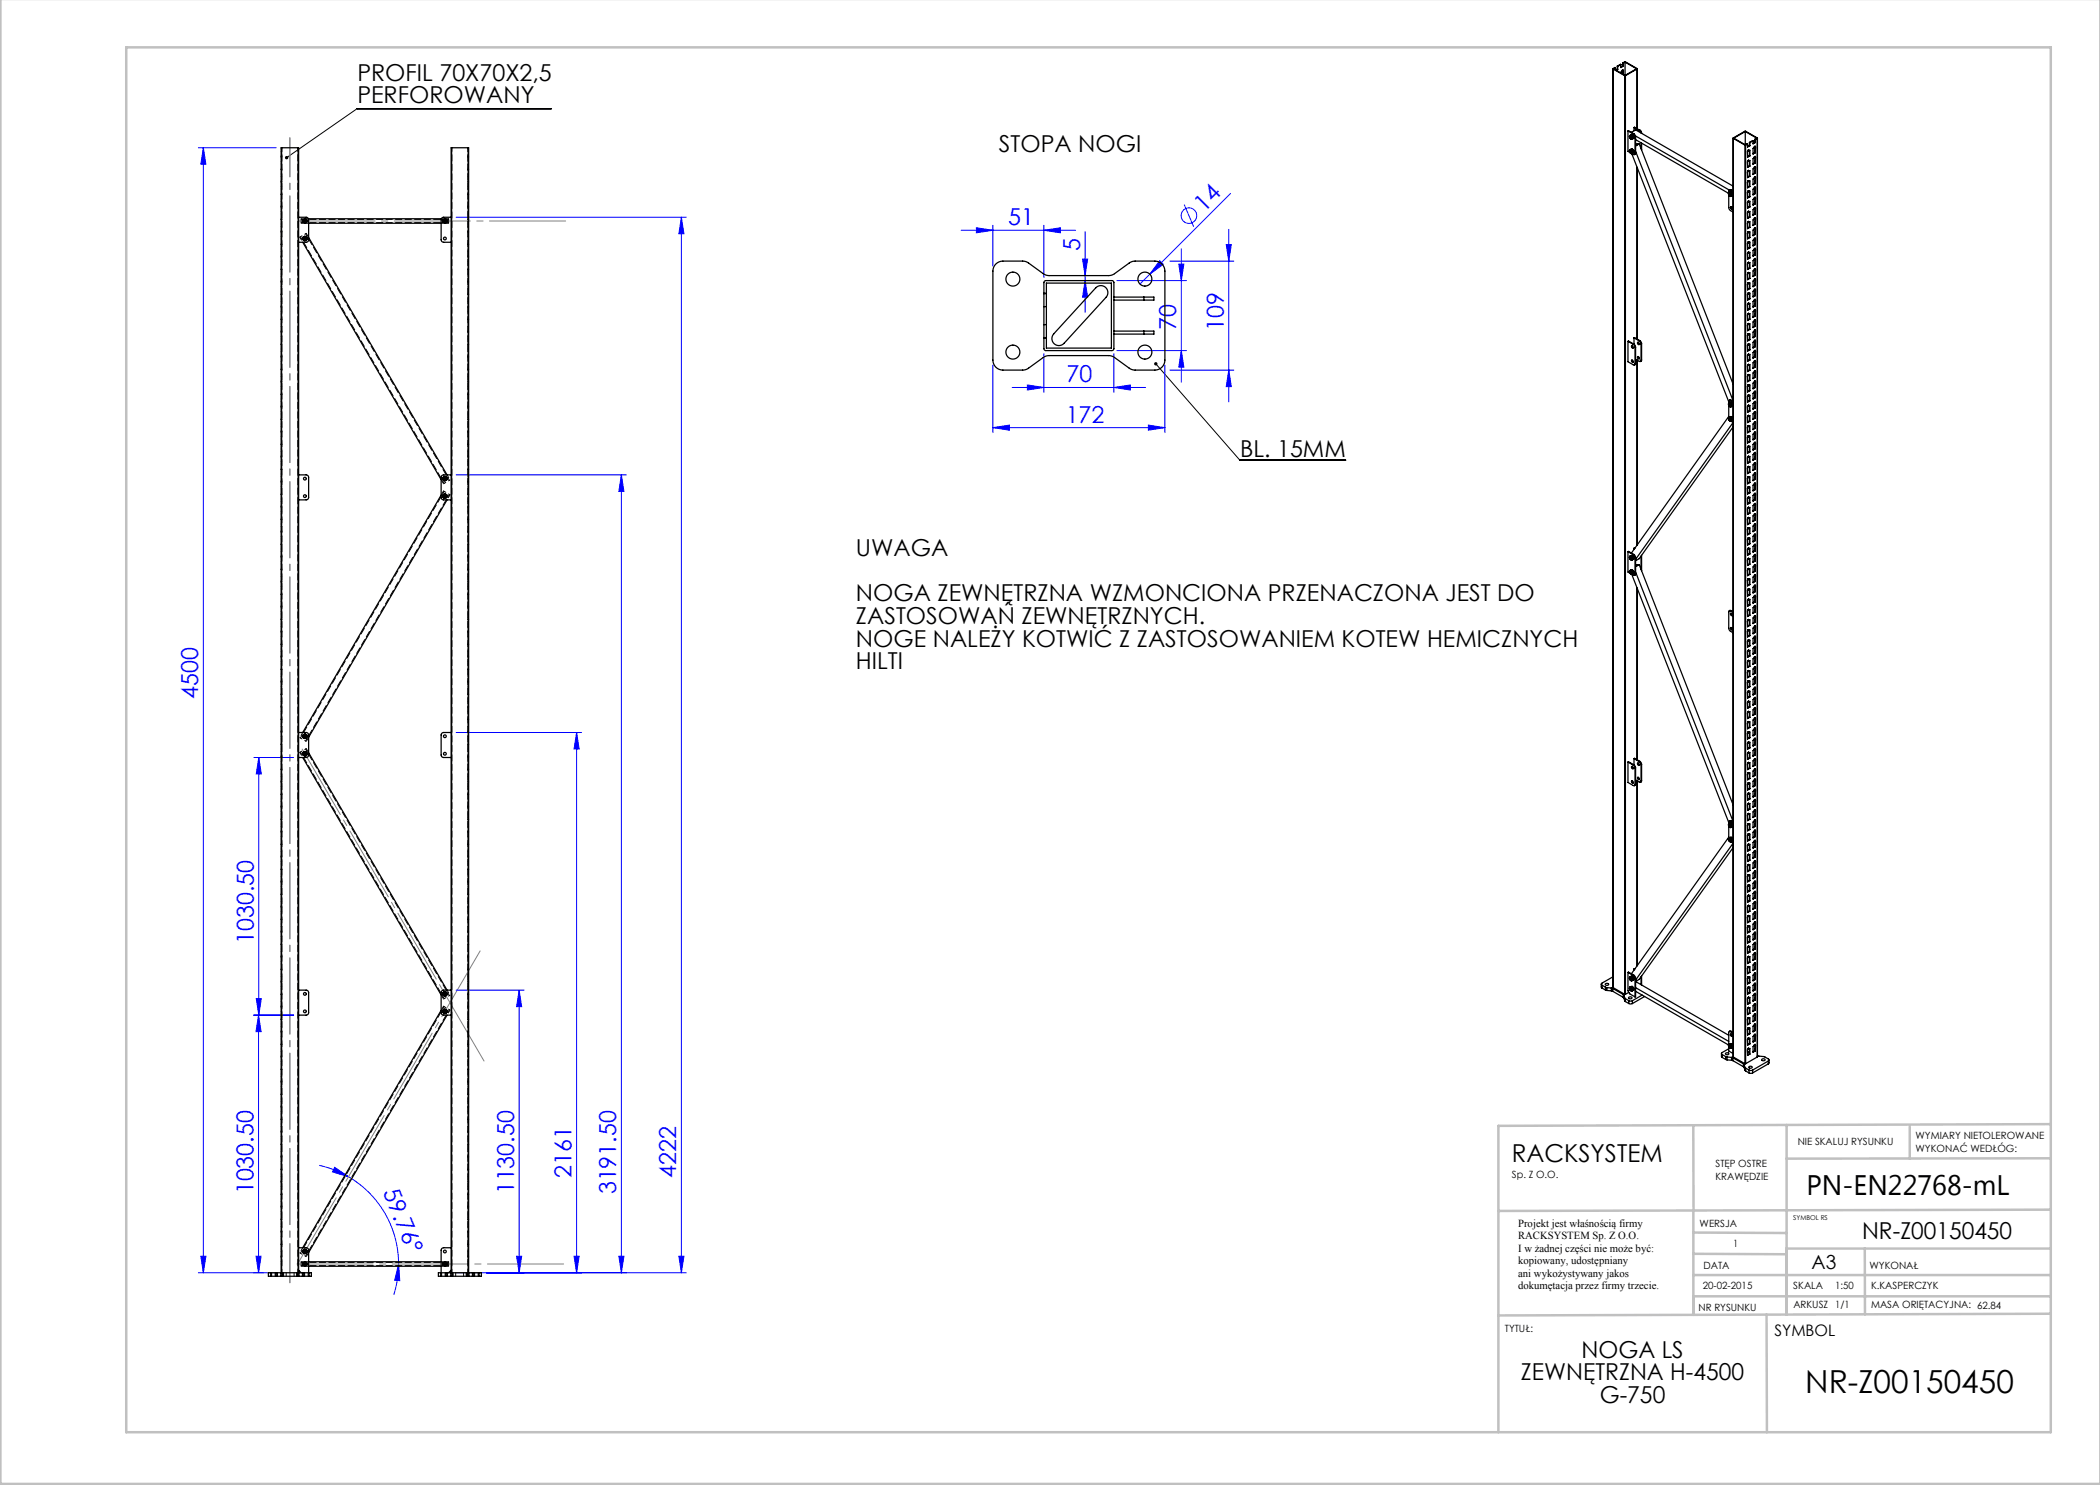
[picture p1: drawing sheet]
<svg xmlns="http://www.w3.org/2000/svg" width="420mm" height="297mm" viewBox="0 0 420 297" stroke-linecap="round" stroke-linejoin="round" font-family="sans-serif">
<defs><g id="words">
<text font-size="6.3" x="361.1" y="278.5">NR-Z00150450</text>
<text font-size="5.6" x="361.3" y="239.1">PN-EN22768-mL</text>
<text font-size="4.9" x="302.4" y="232.4">RACKSYSTEM</text>
<g font-size="4.7">
<text x="71.5" y="16.1">PROFIL 70X70X2,5</text>
<text x="71.5" y="20.7">PERFOROWANY</text>
<text x="199.8" y="30.4">STOPA NOGI</text>
<text x="248" y="91.4">BL. 15MM</text>
<text x="171.2" y="111.2">UWAGA</text>
<text x="171.2" y="120.3">NOGA ZEWNĘTRZNA WZMONCIONA PRZENACZONA JEST DO</text>
<text x="171.2" y="124.8">ZASTOSOWAŃ ZEWNĘTRZNYCH.</text>
<text x="171.2" y="129.3">NOGE NALEŻY KOTWIĆ Z ZASTOSOWANIEM KOTEW HEMICZNYCH</text>
<text x="171.2" y="133.9">HILTI</text>
<text x="372.4" y="247.8">NR-Z00150450</text>
<text x="316.3" y="271.6">NOGA LS</text>
<text x="304.2" y="276.1">ZEWNĘTRZNA H-4500</text>
<text x="319.9" y="280.6">G-750</text>
</g>
<g font-size="4.7" fill="#00f">
<text x="201.7" y="45">51</text>
<text x="240.8" y="42.5" transform="rotate(-45 240.8 42.5)">14</text>
<text x="216" y="50.2" transform="rotate(-90 216 50.2)">5</text>
<text x="235.2" y="66" transform="rotate(-90 235.2 66)">70</text>
<text x="244.7" y="66.2" transform="rotate(-90 244.7 66.2)">109</text>
<text x="213.3" y="76.5">70</text>
<text x="213.1" y="84.5">172</text>
<text x="39.7" y="139.7" transform="rotate(-90 39.7 139.7)">4500</text>
<text x="50.7" y="188.7" transform="rotate(-90 50.7 188.7)">1030.50</text>
<text x="50.7" y="238.9" transform="rotate(-90 50.7 238.9)">1030.50</text>
<text x="76.5" y="238.5" transform="rotate(68 76.5 238.5)">59.76°</text>
<text x="102.8" y="238.9" transform="rotate(-90 102.8 238.9)">1130.50</text>
<text x="114.3" y="235.6" transform="rotate(-90 114.3 235.6)">2161</text>
<text x="123.3" y="238.9" transform="rotate(-90 123.3 238.9)">3191.50</text>
<text x="135.3" y="235.6" transform="rotate(-90 135.3 235.6)">4222</text>
</g>
<text font-size="3.9" x="362.3" y="253.8">A3</text>
<text font-size="3.2" x="354.9" y="267.2">SYMBOL</text>
<g font-size="2.2">
<text x="303.6" y="245.3">Projekt jest właśnością firmy</text>
<text x="303.6" y="247.8">RACKSYSTEM Sp. Z O.O.</text>
<text x="303.6" y="250.3">I w żadnej części nie może być:</text>
<text x="303.6" y="252.8">kopiowany, udostępniany</text>
<text x="303.6" y="255.3">ani wykożystywany jakos</text>
<text x="303.6" y="257.8">dokumętacja przez firmy trzecie.</text>
</g>
<g font-size="2">
<text x="383.1" y="227.9">WYMIARY NIETOLEROWANE</text>
<text x="343.1" y="233.4">STĘP OSTRE</text>
<text x="359.5" y="228.9">NIE SKALUJ RYSUNKU</text>
<text x="383.1" y="230.4">WYKONAĆ WEDŁÓG:</text>
<text x="302.4" y="235.5">Sp. Z O.O.</text>
<text x="343.1" y="235.9">KRAWĘDZIE</text>
<text x="339.9" y="245.4">WERSJA</text>
<text x="346.6" y="249.5">1</text>
<text x="340.5" y="257.7">20-02-2015</text>
<text x="340.7" y="253.8">DATA</text>
<text x="358.7" y="257.7">SKALA</text>
<text x="367" y="257.7">1:50</text>
<text x="373.9" y="253.8">WYKONAŁ</text>
<text x="374.2" y="257.9">K.KASPERCZYK</text>
<text x="339.7" y="262.3">NR RYSUNKU</text>
<text x="358.7" y="261.7">ARKUSZ 1/1</text>
<text x="374.2" y="261.7">MASA ORIĘTACYJNA: 62.84</text>
<text x="301" y="266.4">TYTUŁ:</text>
</g>
<text font-size="1.3" x="358.7" y="244">SYMBOL RS</text>
</g></defs>
<g fill="none" stroke="#00f" stroke-width=".2">
<path d="M39.7 29.6h15.5M40.7 29.6v225M40.7 29.6l.5 3.3h-1zM246.1 38.7l-18.1 18.1M91.2 43.5h46.1M136.3 43.5l.5 3.3h-1zM136.3 43.5v211.1M192.2 46.1h22.9M195.3 45.5l3.3 .6-3.3 .5zM198.6 45.1v8.1M208.8 46.1l3.3-.6v1.1zM208.8 45.1v10.4"/>
<path d="M216.5 51.8h1l-.5 3.3zM217 56.1l.5 3.3h-1zM217 46.3v16.2M223.4 56.1h13.9M231.9 52.1l.8 .8-2.7 1.9zM234 52.2h12.8M235.8 52.8h1l-.5 3.3zM236.3 49.8v26.7M236.8 40.9l1.9 4.4M245.2 48.9h1.1l-.5 3.3zM245.8 45.9v34.5M198.6 73v13.5"/>
<path d="M202.4 77.5h26.7M205.5 77l3.3 .5-3.3 .5zM208.8 70.7v7.8M222.8 77.5l3.3-.5v1zM222.8 70.7v7.8M223.4 70.1h13.9M233 73v13.5M234 74h12.8M236.3 70.1l.5 3.3h-1zM245.8 74l.5 3.3h-1.1zM91.2 95h34.1M124.3 95l.5 3.3h-1z"/>
<path d="M124.3 95v159.6M198.6 85.5l3.3-.5v1zM198.6 85.5h34.4M229.7 85l3.3 .5-3.3 .5zM50.8 151.5h7.9M51.8 151.5l.5 3.3h-1zM51.8 151.5v51.5M91.2 146.5h25.1M115.3 146.5v108.1M115.3 146.5l.5 3.3h-1zM51.3 199.7h1l-.5 3.3zM91.2 198h13.6"/>
<path d="M103.8 198l.5 3.3h-1zM103.8 198v56.6M50.7 203h8M51.7 203l.5 3.3h-1zM51.7 203v51.6M63.9 233.1a20.2 20.2 0 0 1 5.8 2.3M66.9 233.5l2.8 1.9-3.2-1zM69.7 235.4a20.2 20.2 0 0 1 10 17.4M39.7 254.6h15.5M40.2 251.2h1l-.5 3.4zM51.2 251.2h1l-.5 3.4zM79.7 252.8l.3 3.3h-1.1z"/>
<path d="M79.7 252.8a20.2 20.2 0 0 1-1 6.2M91.2 254.6h46.1M103.3 251.2h1l-.5 3.4zM114.8 251.2h1l-.5 3.4zM123.8 251.2h1l-.5 3.4zM135.8 251.2h1l-.5 3.4z"/>
<circle cx="237.8" cy="43.1" r="1.56"/>
</g>
<path d="M110.3 21.7h-38.9l-14.1 9.8M231.2 72.8l16.7 19.2h21.2" fill="none" stroke="#000" stroke-width=".2"/>
<path d="M96.5 189.3l-37.4 64.3" fill="none" stroke="#808080" stroke-width=".2" stroke-dasharray="15.2 1.3 1.3 1.3" stroke-dashoffset="-1"/>
<path d="M96.8 212.2l-36.4-62.4" fill="none" stroke="#808080" stroke-width=".2" stroke-dasharray="15.2 1.3 1.3 1.3" stroke-dashoffset=".1"/>
<path d="M58 27.6v229M58 256.6v-229" fill="none" stroke="#808080" stroke-width=".2" stroke-dasharray="15.2 1.3 1.3 1.3" stroke-dashoffset="7.4"/>
<path d="M112.9 252.8h-53.7" fill="none" stroke="#808080" stroke-width=".2" stroke-dasharray="15.2 1.3 1.3 1.3" stroke-dashoffset="-.1"/>
<path d="M113.9 44.2h-54.9" fill="none" stroke="#808080" stroke-width=".2" stroke-dasharray="15.2 1.3 1.3 1.3" stroke-dashoffset="-.7"/>
<g fill="none" stroke="#c0c0c0" stroke-width=".5">
<path d="M.1 -.1v296.9h419.9M25.2 9.5h385v276.9h-385zM338.7 225.2v16.9M357.3 225v37.9M382 225.4v6.3M410.1 224.8l-110.4 .4v61.2M410.1 231.7h-52.8M338.7 259.3h71.5M338.7 255h71.5M338.7 250.8l18.6 .1M338.7 246.5l18.6 .1M338.7 242.1v20.9"/>
<path d="M373 249.7v13.2M410.1 241.9l-110.4 .3M410.2 249.7h-52.9v13.2M353.3 262.9l.1 23.5M410.2 262.7l-110.5 .4"/>
</g>
<path d="M57.1 31.3l-.1 .4 .3-.2-.3 .2a.34 .34 0 0 0 .5 .1 .34 .34 0 0 0 .1-.5 .34 .34 0 0 0-.5 0zM230.9 72.5a.34 .34 0 0 0 .1 .6 .34 .34 0 0 0 .5-.3 .34 .34 0 0 0-.5-.3l.2 .3z" fill="#000"/>
<g fill="#00f">
<path d="M231.9 52.1l.8 .8-2.7 1.9z"/>
<path d="M79.7 252.8l.3 3.3h-1.1zM66.9 233.5l2.8 1.9-3.2-1z"/>
<path d="M198.6 85.5l3.3-.5v1zM229.7 85l3.3 .5-3.3 .5zM195.3 45.5l3.3 .6-3.3 .5zM208.8 46.1l3.3-.6v1.1z"/>
<path d="M205.5 77l3.3 .5-3.3 .5zM222.8 77.5l3.3-.5v1z"/>
<path d="M51.2 251.2h1l-.5 3.4zM51.7 203l.5 3.3h-1zM51.3 199.7h1l-.5 3.3zM51.8 151.5l.5 3.3h-1zM103.3 251.2h1l-.5 3.4zM103.8 198l.5 3.3h-1zM114.8 251.2h1l-.5 3.4zM115.3 146.5l.5 3.3h-1zM123.8 251.2h1l-.5 3.4zM124.3 95l.5 3.3h-1zM135.8 251.2h1l-.5 3.4zM136.3 43.5l.5 3.3h-1zM245.8 74l.5 3.3h-1.1zM245.2 48.9h1.1l-.5 3.3z"/>
<path d="M217 56.1l.5 3.3h-1zM216.5 51.8h1l-.5 3.3z"/>
<path d="M40.7 29.6l.5 3.3h-1zM40.2 251.2h1l-.5 3.4z"/>
<path d="M235.8 52.8h1l-.5 3.3zM236.3 70.1l.5 3.3h-1z"/>
</g>
<g fill="none" stroke="#000" stroke-width=".25">
<path d="M322.6 13.8v183.7M323.1 13.5l-.5 .3 2.3 1.3M323.1 13.5l-.4 .3 2.3 1.3M323.1 13.5v.5M323.5 13.8v.1M323.5 13.2v.1M323.5 13.2v.6M323.5 13.8l-.3 .2M323.5 13.9l-.3 .2M323.5 13.3v.6M324.2 12.9l-.7 .4M324.2 12.9v.6l.4-.2"/>
<path d="M324.2 12.9l-.7 .3M324.5 14.1h.1M324.5 14v.1M324.5 14.1l.1 .1M324.6 12.8h.1M324.6 13.2v.1M324.6 13.2l-.4 .2M324.6 12.8v.4M324.6 12.6l.5-.2 2.3 1.4M324.6 12.6h.1M324.6 12.6v.2M324.6 14.1v.7"/>
<path d="M324.6 14.2v-.2l-.2 .1-.2 .5M324.6 14.2h.1M324.6 14.2v.7M324.6 12.8v.5M324.7 12.6l-.1 .2M324.9 15.1h.2M324.9 15.1v183.8M325 12.4l2.3 1.4-2.3 1.3M325 12.4l-.3 .2M325 12.4v2.7M325.1 15.1v183.8M327.4 13.8l-2.3 1.3"/>
<path d="M327.4 13.8v11.9M327.4 13.8v12M56.3 29.6h-.1v225M56.3 29.6v225M56.3 29.6h3.3M59.6 29.6h.1l.1 225.7M59.6 29.6v225M90.3 29.6l-.1 225M90.3 29.6h3.3M90.3 29.6v225M93.6 29.6l.2 225.7M93.6 29.6v225"/>
<path d="M325.6 26.2l1.1 .6M325.6 26.2l.1-.1 1.1 .6M325.6 26.2v4.1l.4 .2M325.9 27.3l.1 .4M325.9 30.2l.1 .3M325.9 27.1h.1M325.9 27.1v.2M325.9 30h.1M325.9 30v.2M326 27.7l.3 .2M326 27.1l-.1 .2M326 27.1l.3 .2"/>
<path d="M326 30.5l.3 .2M326 30l-.1 .2M326 30l.3 .1M326 27.3a.21 .21 0 0 1 .4 .1 .21 .21 0 0 1-.3 .2zM326 30.1a.22 .22 0 0 1 .4 .2 .21 .21 0 0 1-.3 .2zM326 27.4h.1M326 30.3h.1M326.1 27.3l.2 .1v.3M326.1 30.2l.2 .1v.2M326.2 30.5h.1M326.2 27.7h.1M326.2 27.1l.1 .2"/>
<path d="M326.2 27.1h-.2M326.2 30l.1 .1M326.2 30h-.2M326.3 26.5l.8-.5 19.5 11.2M326.3 27.3l.2 .2M326.3 27.3l.2 .4M326.3 30.1l.2 .2M326.3 30.1l.2 .4M326.5 27l.2 .3M326.5 27l-.6 .1M326.5 29.8l.2 .4M326.5 29.8l-.6 .2"/>
<path d="M326.5 27l-.3 .1M326.5 29.8l-.3 .2M326.5 27.7l-.2 .2M326.5 27.7v.1M326.5 30.5l-.2 .2M326.5 30.5v.2M326.5 27.5v.2M326.5 27.8l-.2 .1M326.5 30.3v.2M326.5 30.7h-.2M326.7 26.8l.3 .6M326.7 27.3v.4l-.2 .1"/>
<path d="M326.7 30.2v.3l-.2 .2M326.7 27.3l-.2 .2M326.7 30.2l-.2 .1M326.8 26.7l.3 .7M326.8 26.7l-.1 .1M326.8 25.5v.7M326.8 25.5l1.1 .6M326.8 25.5l.1-.1 1.1 .7M327 30.7l-.2 .2-.5-.2 19.4 49.6M327 27.4v3.3M327.1 27.2l18.8 10.8h.3M327.1 30.6l-.2 .3"/>
<path d="M327.1 30.3l19.5 49.8M327.1 28.9l.5-.1-.5 .3M327.1 27.9l18.6 10.8M327.1 27.4v3.2M327.1 27.4h-.1M327.1 30.6l-.1 .1M327.4 33.5v34.3M327.8 28.8l-.7 .4M327.8 28.8l18.8 48M327.8 28.8h-.7M327.9 26.1l.3 .5M328 26.1l.3 .6"/>
<path d="M328 26.1h-.1M328 26.1l.3 .3M328 26.1h.1M328.2 28.6v1.1M328.3 26.4v.2M328.3 26.4h.1M328.3 28.6v1.3M328.3 29.9v.1M328.3 29.9h.1M345.7 38.8l.1 .3M345.7 38.6h.1M345.7 38.6v.2"/>
<path d="M345.7 39l.1 2.7 .2 .4 .6 .3M345.8 39.1l.3 .2M345.8 38.6l-.1 .2M345.8 38.6l.3 .1M345.8 38.7a.21 .21 0 0 1 .4 .1 .21 .21 0 0 1-.3 .3zM345.8 38.8h.1M345.9 38.7h.1a.19 .19 0 0 1 .2 .2 .19 .19 0 0 1-.2 .2 .19 .19 0 0 1-.2-.3zM345.9 38.7l.3 .3M346 39.1h.1M346 38.5l.1 .2M346 38.5l-.2 .1M346.1 38h-.3l-.1 .5"/>
<path d="M346.1 38l.5 .3M346.1 38.7l.2 .2M346.1 38.7l.2 .4M346.2 39l-.1 .1M346.2 38h-.1M346.2 38l.4 .2M346.3 38.4l.2 .3M346.3 38.4l-.6 .2M346.3 38.4l-.3 .1M346.3 39.1l-.2 .2M346.3 39.1v.2M346.3 38.9v.2"/>
<path d="M346.3 39.3h-.2M346.5 38.7v.4l-.2 .2M346.5 38.7l-.2 .2M346.6 27.6l.1 183.8M346.7 27.7l2.4-1.5 2.4 1.5M346.7 27.7l2.3 1.3M346.7 27.7v183.7M349 29h.1M349 29v183.7M349.1 26.3l-2.3 1.3 2.3 1.4M349.1 26.3l2.3 1.3-.4 .2M349.1 26.3v2.7"/>
<path d="M349.1 29v183.7M349.5 28.8l-.4 .2M349.5 28.8v.6l.5-.3M349.5 36.4v1.2l.5-.3M349.5 38.5v1.1l.5-.3M349.5 38.4h.1M349.5 36.4h.1M349.6 30.1h.1M349.6 32.1h.1M349.6 34.2h.1M349.6 36.2l.1 .1M349.6 38.3h.1"/>
<path d="M349.6 32.1l.1 .1M349.6 30v.1M349.6 34.1v.1M349.6 36.2h.1M349.6 38.2v.1M349.6 30.1l.1 .1M349.7 38.3h.1M349.7 36.3h.1M349.7 34.2v-.1l-.2 .3v1.1l.5-.2M349.7 32.2v-.2l-.2 .4v1.1l.5-.3M349.7 30.1v-.1l-.2 .3v1.2l.5-.3M349.7 36.3v-.2l-.2 .3"/>
<path d="M349.7 38.3v-.2l-.2 .3M349.8 34.2h.1M349.8 32.2h.1M349.8 30.2h.1M349.8 30.2l.2-.2v1.2M349.8 32.2l.2-.1v1.1M349.8 34.2l.2-.1v1.2M349.8 36.3l.2-.1v1.1M349.8 38.3l.2-.1v1.1M349.9 29.1h.1M349.9 28.5h.1M349.9 28.5v.6"/>
<path d="M349.9 30.1v1M349.9 32.1v1.1M349.9 34.2v1M349.9 36.2v1.1M349.9 38.3v1M349.9 29.1l-.4 .2M349.9 31.1l.1 .1M349.9 31.1l-.4 .2M349.9 33.2h.1M349.9 33.2l-.4 .2M349.9 35.2l.1 .1M349.9 35.2l-.4 .2"/>
<path d="M349.9 37.3h.1M349.9 37.3l-.4 .2M349.9 39.3h.1M349.9 39.3l-.4 .2M350 28.5v.6M350.6 28.2l-.7 .3M350.6 28.2l-.6 .3M350.6 28.2v.6l.5-.3M350.9 37.5h.1M350.9 39.6h.1M350.9 33.4l.1 .1M350.9 37.5l.1 .1"/>
<path d="M350.9 29.3v.1M350.9 31.3v.1M350.9 33.4h.1M350.9 35.4v.1M350.9 37.4v.1M350.9 39.5v.1M351 29.4h.1M351 31.4h.1M351 33.5h.1M351 35.5h.1M351 31.4v.1M351 30.1h.1"/>
<path d="M351 28.5h.1M351 28.1h.1M351 28.5l-.4 .2M351 28.1v.4M351 30.1v.4M351 32.1v.4M351 34.2v.4M351 36.2v.4M351 38.3v.4M351 30.5l.1 .1M351 30.5l-.4 .2M351 32.1l.1 .1"/>
<path d="M351 32.5l.1 .1M351 32.5l-.4 .3M351 34.2h.1M351 34.6h.1M351 34.6l-.4 .2M351 36.2l.1 .1M351 36.6l.1 .1M351 36.6l-.4 .2M351 38.3h.1M351 38.7h.1M351 38.7l-.4 .2M351 27.8l.1 .1"/>
<path d="M351 27.8v.3M351 29.4v.7M351 33.5v.7M351 37.6v.7M351 39.6v.7M351 35.5v.7M351 31.4v.7M351 31.5h.1M351 31.5v-.2l-.4 .4v1.2l.5-.3M351 35.5v-.2l-.4 .5v1.1l.5-.2M351 39.6h.1M351 39.6v-.2l-.4 .5v1.1l.5-.2"/>
<path d="M351 33.5v-.2l-.4 .5v1.1l.5-.3M351 29.4v-.2l-.4 .5v1.1l.5-.2M351.1 37.6l-.1-.2-.4 .4v1.2l.5-.3M351.1 31.5v.7M351.1 35.5v.8M351.1 39.6v.8M351.1 37.6v.7M351.1 33.5v.7M351.1 29.4v.7M351.1 28.1v.4M351.1 30.1v.5M351.1 32.2v.4"/>
<path d="M351.1 34.2v.4M351.1 36.3v.4M351.1 38.3v.4M351.1 27.9v.2M351.5 27.7l-.4 .2M351.5 27.7v183.7M351.5 27.6v183.8M59.7 43.5h1.6l.3 .1 .1 .4v4.1l-.4 .3-1.6 .1M60.5 48.5l27.7 47.4M60.6 44.2l.2 .3M60.6 44.2v.2l.2 .1M60.6 47.7v.2l.2 .1"/>
<path d="M60.6 47.7l.2 .3M60.8 44.5l.2 .2 .2-.2M60.8 44.5h.4M60.8 43.9l.2-.2 .2 .2M60.8 43.9h.4M60.8 43.9l-.2 .3M60.8 43.9l-.2 .1v.2M60.8 47.4l-.2 .1v.2M60.8 47.4l-.2 .3M60.8 48h.4M60.8 47.4h.4M60.8 47.4l.2-.2 .2 .2"/>
<path d="M60.8 48l.2 .2 .2-.2M61.2 43.9l.2 .1v.2M61.2 43.9l.2 .3M61.2 47.4l.2 .1v.2M61.2 47.4l.2 .3M61.4 44.2v.2l-.2 .1M61.4 44.2l-.2 .3M61.4 47.7l-.2 .3M61.4 47.7v.2l-.2 .1M61.7 43.8h26.6M61.7 47.5l27.7 47.5M61.7 44.7h26.5"/>
<path d="M88.6 44.2v.2l.2 .1M88.6 44.2l.2 .3M88.8 44.5l.2 .2 .2-.2M88.8 44.5h.4M88.8 43.9l.2-.2 .2 .2M88.8 43.9h.4M88.8 43.9l-.2 .3M88.8 43.9l-.2 .1v.2M89.2 43.9l.2 .3M89.2 43.9l.2 .1v.2M89.4 44.2v.2l-.2 .1M89.4 44.2l-.2 .3"/>
<path d="M90.2 43.5h-1.6l-.2 .1-.2 .4 .1 4.1 .3 .3 1.6 .1M199.2 52.8a2 2 0 0 1 1.4-.6l4.5 .1 3.7 2.5 1 .3h12.2l.8-.3 3.6-2.5 4.6-.1a2 2 0 0 1 2 2v17.8a2 2 0 0 1-2 2l-4.6-.1-3.6-2.5-1.1-.3h-12.2l-.7 .3-3.7 2.5-4.5 .1a2 2 0 0 1-2-2v-17.8a2 2 0 0 1 .6-1.4zM208.8 58.7h.5M208.9 56.2l.3-.1h13.2l.3 .1 .1 .3v13.2l-.1 .3-.3 .1h-13.2l-.3-.1-.1-.3v-13.2zM209.3 56.6h13v13h-13zM219.1 57.6a1.4 1.4 0 0 1 2-.1 1.4 1.4 0 0 1 .1 2l-8.4 9.2a1.4 1.4 0 0 1-2 .1 1.4 1.4 0 0 1-.1-2zM222.8 59.4h6M228.8 59.4h2v.6h-2M228.8 59.4v.6M346.1 41.4a.23 .23 0 0 1 .3 .1 .23 .23 0 0 1-.1 .3zM346.2 41.4l.3 .4M349.5 48.7v1.1l.5-.2"/>
<path d="M349.5 50.7v1.2l.5-.3M349.5 50.7h.1M349.5 48.6h.1M349.6 40.3h.1M349.6 42.3h.1M349.6 44.4h.1M349.6 46.4l.1 .1M349.6 48.5h.1M349.6 50.5l.1 .1M349.6 52.5h.1M349.6 54.6h.1M349.6 56.6h.1"/>
<path d="M349.6 58.7h.1M349.6 40.3l.1 .1M349.6 44.4l.1 .1M349.6 52.5l.1 .1M349.6 56.6l.1 .1M349.6 40.2v.1M349.6 44.3v.1M349.6 46.4h.1M349.6 48.4v.1M349.6 50.4v.1M349.6 54.5v.1M349.6 58.6v.1"/>
<path d="M349.6 42.4h.1M349.6 54.6l.1 .1M349.7 58.7h.1M349.7 58.7v-.1l-.2 .3v1.1l.5-.2M349.7 56.7v-.2l-.2 .4v1.1l.5-.3M349.7 54.6v-.1l-.2 .3v1.1l.5-.2M349.7 52.6v-.2l-.2 .4v1.1l.5-.3M349.7 50.6h.1M349.7 48.5h.1M349.7 46.5h.1M349.7 46.5v-.2l-.2 .4v1.1l.5-.3M349.7 44.4v-.1l-.2 .3v1.1l.5-.2"/>
<path d="M349.7 42.4v-.2l-.2 .4v1.1l.5-.3M349.7 40.4v-.2l-.2 .3v1.2l.5-.3M349.7 48.5v-.1l-.2 .2M349.7 50.6v-.2l-.2 .3M349.8 56.7h.1M349.8 54.7h.1M349.8 52.6h.1M349.8 44.5h.1M349.8 42.4h.1M349.8 40.4h.1M349.8 40.4l.2-.2v1.2M349.8 42.4l.2-.1v1.1"/>
<path d="M349.8 44.5l.2-.2v1.2M349.8 46.5l.2-.1v1.1M349.8 48.5l.2-.1v1.2M349.8 50.6l.2-.1v1.1M349.8 52.6l.2-.1v1.1M349.8 54.7l.2-.2v1.2M349.8 56.7l.2-.1v1.1M349.8 58.7l.2-.1v1.2M349.9 40.3v1M349.9 42.3v1.1M349.9 44.4v1M349.9 46.4v1.1"/>
<path d="M349.9 48.5v1M349.9 50.5v1M349.9 52.5v1.1M349.9 54.6v1M349.9 56.6v1.1M349.9 58.7v1M349.9 41.3l.1 .1M349.9 41.3l-.4 .3M349.9 43.4h.1M349.9 43.4l-.4 .2M349.9 45.4l.1 .1M349.9 45.4l-.4 .2"/>
<path d="M349.9 47.5h.1M349.9 47.5l-.4 .2M349.9 49.5l.1 .1M349.9 49.5l-.4 .2M349.9 51.5l.1 .1M349.9 51.5l-.4 .3M349.9 53.6h.1M349.9 53.6l-.4 .2M349.9 55.6l.1 .1M349.9 55.6l-.4 .2M349.9 57.7h.1M349.9 57.7l-.4 .2"/>
<path d="M349.9 59.7l.1 .1M349.9 59.7l-.4 .2M350.9 49.8h.1M350.9 41.6l.1 .1M350.9 45.7l.1 .1M350.9 53.9h.1M350.9 41.5v.1M350.9 43.6h.1M350.9 45.6v.1M350.9 47.6v.1M350.9 49.7v.1M350.9 51.7v.1"/>
<path d="M350.9 53.8v.1M350.9 55.8v.1M350.9 57.9h.1M350.9 59.9v.1M350.9 51.8l.1 .1M351 41.6h.1M351 43.7h.1M351 45.7h.1M351 47.7h.1M351 51.8h.1M351 53.9h.1M351 55.9h.1"/>
<path d="M351 57.9h.1M351 60h.1M351 47.7v.1M351 51.8v.1M351 55.9v.1M351 57.9v.1M351 40.7l.1 .1M351 40.3v.4M351 42.3v.4M351 44.4v.4M351 46.4v.4M351 48.5v.4"/>
<path d="M351 50.5v.4M351 52.5v.5M351 54.6v.4M351 56.6v.4M351 58.7v.4M351 40.3l.1 .1M351 40.7l-.4 .2M351 42.3l.1 .1M351 42.7l.1 .1M351 42.7l-.4 .3M351 44.4h.1M351 44.8h.1"/>
<path d="M351 44.8l-.4 .2M351 46.4l.1 .1M351 46.8l.1 .1M351 46.8l-.4 .2M351 48.5h.1M351 48.9h.1M351 48.9l-.4 .2M351 50.5l.1 .1M351 50.9l.1 .1M351 50.9l-.4 .2M351 52.5l.1 .1M351 53h.1"/>
<path d="M351 53l-.4 .2M351 54.6h.1M351 55h.1M351 55l-.4 .2M351 56.6l.1 .1M351 57l.1 .1M351 57l-.4 .3M351 58.7h.1M351 59.1h.1M351 59.1l-.4 .2M351 41.7v.6M351 45.7v.7"/>
<path d="M351 49.8v.7M351 53.9v.7M351 58v.7M351 55.9v.7M351 51.9v.6M351 47.8v.7M351 43.7v.7M351 43.7v-.2l-.4 .5v1.1l.5-.3M351 47.8h.1M351 47.8v-.2l-.4 .4v1.2l.5-.3M351 51.9h.1M351 51.9v-.2l-.4 .4v1.2l.5-.3"/>
<path d="M351 55.9v-.1l-.4 .4v1.2l.5-.3M351 58h.1M351 58v-.2l-.4 .5v1.1l.5-.3M351 53.9v-.2l-.4 .5v1.1l.5-.3M351 45.7v-.1l-.4 .4v1.1l.5-.2M351 41.7h.1M351 41.7v-.2l-.4 .4v1.2l.5-.3M351.1 49.8l-.1-.2-.4 .5v1.1l.5-.2M351.1 43.7v.7M351.1 47.8v.7M351.1 51.9v.7M351.1 56v.7"/>
<path d="M351.1 58v.7M351.1 53.9v.7M351.1 49.8v.8M351.1 45.7v.8M351.1 41.7v.7M351.1 40.4v.4M351.1 42.4v.4M351.1 44.4v.4M351.1 46.5v.4M351.1 48.5v.4M351.1 50.6v.4M351.1 52.6v.4"/>
<path d="M351.1 54.6v.4M351.1 56.7v.4M351.1 58.7v.4M208.8 67.6h.5M208.8 67.5h.5M208.8 61.3h.5M208.8 64.9h.5M222.8 66.2h6M222.8 66.8h6M222.8 60h6M228.8 66.2h2v.6h-2M228.8 66.2v.6"/>
<path d="M325.6 68.3v4.1l1.1 .6h.3v-.2M325.6 68.3l1.1 .6M325.6 68.3l.1-.1 1.1 .6M326.3 69.2a.23 .23 0 0 1 .3 .1 .23 .23 0 0 1-.1 .3zM326.3 72a.23 .23 0 0 1 .3 .2 .23 .23 0 0 1-.1 .3zM326.4 69.1l.3 .5M326.4 72l.3 .4M326.7 68.9l.3 .6M326.8 68.8l.3 .6M326.8 68.8l-.1 .1M326.8 67.6v1.2M326.8 67.6l.1-.1 1.1 .6"/>
<path d="M326.8 67.6l1.1 .6M327 69.5v3.3M327.1 72.7l-.2 .3M327.1 71.8l.9 .5 .2-.2M327.1 69.4v3.3M327.1 69.4l-.1 .1M327.1 72.7l-.1 .1M327.4 72v37M327.5 68.5a.23 .23 0 0 1 .3 .1 .23 .23 0 0 1-.1 .3zM327.5 71.3a.23 .23 0 0 1 .3 .2 .23 .23 0 0 1-.1 .3zM327.6 68.4l.3 .5M327.6 71.3l.3 .4"/>
<path d="M327.9 68.2l.3 .6M328 68.1l.3 .6M328 68.1l-.1 .1M328.2 68.8v3.3M328.3 72l-.2 .3M328.3 68.7v3.3M328.3 68.7l-.1 .1M328.3 72l-.1 .1M349.5 60.9v1.2l.5-.3M349.5 63v1.1l.5-.3M349.5 71.1v1.2l.5-.3M349.5 73.2v1.1l.5-.2"/>
<path d="M349.5 75.2v1.2l.5-.3M349.5 75.2h.1M349.5 73.1h.1M349.5 71.1h.1M349.5 62.9h.1M349.5 60.9h.1M349.6 60.7h.1M349.6 62.8h.1M349.6 64.8h.1M349.6 66.8h.1M349.6 68.9h.1M349.6 70.9l.1 .1"/>
<path d="M349.6 73h.1M349.6 75l.1 .1M349.6 77h.1M349.6 79.1h.1M349.6 60.7l.1 .1M349.6 68.9l.1 .1M349.6 62.7v.1M349.6 64.7v.1M349.6 68.8v.1M349.6 70.9h.1M349.6 72.9v.1M349.6 74.9v.1"/>
<path d="M349.6 79v.1M349.6 64.8l.1 .1M349.6 66.9h.1M349.6 77.1h.1M349.6 79.1l.1 .1M349.7 79.1v-.1l-.2 .3v1.1l.5-.2M349.7 77.1v-.2l-.2 .4v1.1l.5-.3M349.7 71h.1M349.7 68.9v-.1l-.2 .3v1.1l.5-.2M349.7 66.9v-.2l-.2 .4v1.1l.5-.3M349.7 64.8v-.1l-.2 .3v1.2l.5-.3M349.7 62.8h.1"/>
<path d="M349.7 62.8v-.2l-.2 .3M349.7 71v-.2l-.2 .3M349.7 75.1v-.2l-.2 .3M349.8 79.2h.1M349.8 77.1h.1M349.8 75.1h.1M349.8 68.9h.1M349.8 66.9h.1M349.8 64.9h.1M349.8 73l-.1-.2-.2 .3M349.8 60.8l-.1-.2-.2 .3M349.8 60.8l.2-.1v1.1"/>
<path d="M349.8 62.8l.2-.1v1.1M349.8 64.9l.2-.2v1.2M349.8 66.9l.2-.1v1.1M349.8 68.9l.2-.1v1.2M349.8 71l.2-.1v1.1M349.8 73l.2-.1v1.2M349.8 75.1l.2-.1v1.1M349.8 77.1l.2-.1v1.1M349.8 79.2l.2-.2v1.2M349.9 60.7v1.1M349.9 62.8v1M349.9 64.8v1"/>
<path d="M349.9 66.8v1.1M349.9 68.9v1M349.9 70.9v1.1M349.9 73v1M349.9 75v1M349.9 77v1.1M349.9 79.1v1M349.9 61.8h.1M349.9 61.8l-.4 .2M349.9 63.8h.1M349.9 63.8l-.4 .2M349.9 65.8l.1 .1"/>
<path d="M349.9 65.8l-.4 .3M349.9 67.9h.1M349.9 67.9l-.4 .2M349.9 69.9l.1 .1M349.9 69.9l-.4 .2M349.9 72h.1M349.9 72l-.4 .2M349.9 74l.1 .1M349.9 74l-.4 .2M349.9 76l.1 .1M349.9 76l-.4 .3M349.9 78.1h.1"/>
<path d="M349.9 78.1l-.4 .2M350.9 62h.1M350.9 74.3h.1M350.9 62l.1 .1M350.9 66.1l.1 .1M350.9 68.1l.1 .1M350.9 72.2l.1 .1M350.9 76.3l.1 .1M350.9 78.4h.1M350.9 61.9v.1M350.9 64v.1M350.9 66v.1"/>
<path d="M350.9 68.1h.1M350.9 70.1v.1M350.9 72.1v.1M350.9 74.2v.1M350.9 76.2v.1M350.9 78.3v.1M351 64.1h.1M351 66.1h.1M351 68.2h.1M351 70.2h.1M351 72.2h.1M351 76.3h.1"/>
<path d="M351 78.4h.1M351 60.7v.4M351 62.8v.4M351 64.8v.4M351 66.8v.4M351 68.9v.4M351 70.9v.4M351 73v.4M351 75v.4M351 77v.5M351 79.1v.4M351 60.7l.1 .1"/>
<path d="M351 61.1l.1 .1M351 61.1l-.4 .2M351 62.8h.1M351 63.2h.1M351 63.2l-.4 .2M351 64.8h.1M351 65.2l.1 .1M351 65.2l-.4 .2M351 66.8l.1 .1M351 67.2l.1 .1M351 67.2l-.4 .3M351 68.9h.1"/>
<path d="M351 69.3h.1M351 69.3l-.4 .2M351 70.9l.1 .1M351 71.3l.1 .1M351 71.3l-.4 .2M351 73h.1M351 73.4h.1M351 73.4l-.4 .2M351 75l.1 .1M351 75.4l.1 .1M351 75.4l-.4 .2M351 77l.1 .1"/>
<path d="M351 77.5h.1M351 77.5l-.4 .2M351 79.1h.1M351 79.5h.1M351 79.5l-.4 .2M351 62.1v.7M351 66.1v.7M351 70.2v.7M351 74.3v.7M351 78.4v.7M351 76.4v.6M351 72.3v.7"/>
<path d="M351 68.2v.7M351 64.1v.7M351 60v.7M351 60v-.2l-.4 .5v1.1l.5-.2M351 64.1v-.2l-.4 .5v1.1l.5-.2M351 68.2v-.2l-.4 .5v1.1l.5-.3M351 72.3h.1M351 72.3v-.2l-.4 .4v1.2l.5-.3M351 76.4h.1M351 76.4v-.2l-.4 .4v1.2l.5-.3M351 78.4v-.2l-.4 .5v1.1l.5-.3M351 70.2v-.1l-.4 .4v1.1l.5-.2"/>
<path d="M351 66.2h.1M351 66.2v-.2l-.4 .4v1.2l.5-.3M351.1 74.3l-.1-.2-.4 .5v1.1l.5-.2M351.1 62.1l-.1-.2-.4 .4v1.2l.5-.3M351.1 60v.8M351.1 64.1v.7M351.1 68.2v.7M351.1 72.3v.7M351.1 76.4v.7M351.1 78.4v.7M351.1 74.3v.8M351.1 70.2v.8"/>
<path d="M351.1 66.2v.7M351.1 62.1v.7M351.1 60.8v.4M351.1 62.8v.4M351.1 64.8v.5M351.1 66.9v.4M351.1 68.9v.4M351.1 71v.4M351.1 73v.4M351.1 75.1v.4M351.1 77.1v.4M351.1 79.1v.4"/>
<path d="M59.7 95h1.6l.3 .1 .1 .4v4.2l-.4 .3h-1.6M88.2 99l-27.7 47.5M88.6 95.7l.2 .4M88.6 95.7v.3l.2 .1M88.6 99.2v.3l.2 .1M88.6 99.2l.2 .4M88.8 95.4l.2-.1 .2 .1M88.8 95.4h.4M88.8 96.1h.4M88.8 95.4l-.2 .3M88.8 95.4l-.2 .1v.2M88.8 96.1l.2 .1 .2-.1"/>
<path d="M88.8 99.6l.2 .1 .2-.1M88.8 99.6h.4M88.8 98.9l-.2 .1v.2M88.8 98.9l-.2 .3M88.8 98.9l.2-.1 .2 .1M88.8 98.9h.4M89.2 95.4l.2 .1v.2M89.2 95.4l.2 .3M89.2 98.9l.2 .3M89.2 98.9l.2 .1v.2M89.4 95.7l-.2 .4M89.4 95.7v.3l-.2 .1"/>
<path d="M89.4 99.2v.3l-.2 .1M89.4 99.2l-.2 .4M89.4 100l-27.7 47.5M90.2 95h-1.6l-.2 .1-.2 .4 .1 4.2 .3 .3h1.6M345.7 80.8l.1 .4M345.7 83.7l.1 .4M345.7 80.6h.1M345.7 80.6v.2M345.7 83.5h.1M345.7 83.5v.2M345.7 83.3l-19.4 27.3M345.7 81v2.5"/>
<path d="M345.8 81.2l.3 .2M345.8 80.6l-.1 .2M345.8 80.6l.3 .2M345.8 84.1l.3 .1M345.8 83.5l-.1 .2M345.8 83.5l.3 .1M345.8 80.8a.21 .21 0 0 1 .4 .1 .2 .2 0 0 1-.3 .2zM345.8 83.6a.22 .22 0 0 1 .4 .2 .21 .21 0 0 1-.3 .2zM345.8 80.9h.1M345.8 83.8h.1M345.9 83.7h.1a.19 .19 0 0 1 .2 .2 .19 .19 0 0 1-.2 .1 .19 .19 0 0 1-.2-.2zM345.9 80.8h.1a.19 .19 0 0 1 .2 .2 .19 .19 0 0 1-.2 .2 .19 .19 0 0 1-.2-.3z"/>
<path d="M345.9 80.8l.2 .1v.3l-.2-.2zM345.9 83.7l.3 .2M346 84h.1M346 81.2h.1M346 80.6l.1 .2M346 80.6h-.2M346 83.5l.1 .1M346 83.5h-.2M346.1 80.1h-.3l-.1 .5M346.1 80.1l.5 .3M346.1 80.8l.2 .2M346.1 80.8l.2 .4"/>
<path d="M346.1 83.6l.2 .2M346.1 83.6l.2 .4M346.1 84.2l.5 .3-19.5 27.4M346.2 83.9l-.1 .1M346.2 80l-.3 .1M346.2 80l-.1 .1M346.2 80l.4 .3M346.3 80.5l.2 .3M346.3 80.5l-.6 .1M346.3 83.3l.2 .4M346.3 83.3l-.6 .2M346.3 80.5l-.3 .1"/>
<path d="M346.3 83.3l-.3 .2M346.3 81.2l-.2 .2M346.3 81.2v.1M346.3 84l-.2 .2M346.3 84v.2M346.3 81v.2M346.3 81.3l-.2 .1M346.3 83.8v.2M346.3 84.2h-.2M346.5 80.8v.4l-.2 .1M346.5 83.7v.3l-.2 .2M346.5 80.8l-.2 .2"/>
<path d="M346.5 83.7l-.2 .1M346.6 85.4l-18.8 26.3-.7 .5M349.5 97.7v1.1l.5-.3M349.5 83.4v1.1l.5-.2M349.5 85.4v1.2l.5-.3M349.5 95.6v1.2l.5-.3M349.5 97.6h.1M349.5 95.6h.1M349.5 85.4h.1M349.5 83.3h.1M349.6 81.1h.1M349.6 83.2h.1"/>
<path d="M349.6 85.2h.1M349.6 87.3h.1M349.6 89.3h.1M349.6 91.3h.1M349.6 93.4h.1M349.6 95.4l.1 .1M349.6 97.5h.1M349.6 99.5h.1M349.6 81.1l.1 .1M349.6 85.2l.1 .1M349.6 83.1v.1M349.6 85.1v.1"/>
<path d="M349.6 87.2v.1M349.6 89.2v.1M349.6 93.3v.1M349.6 95.4h.1M349.6 97.4v.1M349.6 99.4v.1M349.6 89.3l.1 .1M349.6 91.4h.1M349.6 99.5l.1 .1M349.7 99.5v-.1l-.2 .3v1.2l.5-.3M349.7 95.5h.1M349.7 93.4v-.1l-.2 .3v1.1l.5-.2"/>
<path d="M349.7 91.4v-.2l-.2 .4v1.1l.5-.3M349.7 89.3v-.1l-.2 .3v1.1l.5-.2M349.7 87.3v-.2l-.2 .4v1.1l.5-.3M349.7 83.2h.1M349.7 81.2v-.2l-.2 .4v1.1l.5-.3M349.7 83.2v-.1l-.2 .2M349.7 95.5v-.2l-.2 .3M349.8 99.6h.1M349.8 93.4h.1M349.8 91.4h.1M349.8 89.4h.1M349.8 87.3h.1"/>
<path d="M349.8 81.2h.1M349.8 97.5l-.1-.2-.2 .3M349.8 85.3l-.1-.2-.2 .3M349.8 97.5l.2-.1v1.1M349.8 81.2l.2-.1v1.1M349.8 83.2l.2-.1v1.2M349.8 85.3l.2-.1v1.1M349.8 87.3l.2-.1v1.1M349.8 89.4l.2-.2v1.2M349.8 91.4l.2-.1v1.1M349.8 93.4l.2-.1v1.2M349.8 95.5l.2-.1v1.1"/>
<path d="M349.8 99.6l.2-.2v1.2M349.9 82.2h.1M349.9 81.1v1.1M349.9 83.2v1M349.9 85.2v1M349.9 87.3v1M349.9 89.3v1M349.9 91.3v1.1M349.9 93.4v1M349.9 95.4v1.1M349.9 97.5v1M349.9 99.5v1"/>
<path d="M349.9 80.1l.1 .1M349.9 80.1l-.4 .2M349.9 82.2l-.4 .2M349.9 84.2l.1 .1M349.9 84.2l-.4 .2M349.9 86.2l.1 .1M349.9 86.2l-.4 .3M349.9 88.3h.1M349.9 88.3l-.4 .2M349.9 90.3l.1 .1M349.9 90.3l-.4 .2M349.9 92.4h.1"/>
<path d="M349.9 92.4l-.4 .2M349.9 94.4l.1 .1M349.9 94.4l-.4 .2M349.9 96.5h.1M349.9 96.5l-.4 .2M349.9 98.5h.1M349.9 98.5l-.4 .2M350.9 84.5h.1M350.9 86.5h.1M350.9 96.7h.1M350.9 98.8h.1M350.9 80.4l.1 .1"/>
<path d="M350.9 82.4l.1 .1M350.9 86.5l.1 .1M350.9 88.6h.1M350.9 90.6l.1 .1M350.9 92.6l.1 .1M350.9 94.7h.1M350.9 96.7l.1 .1M350.9 80.3v.1M350.9 82.4h.1M350.9 84.4v.1M350.9 86.4v.1M350.9 88.5v.1"/>
<path d="M350.9 90.5v.1M350.9 92.6h.1M350.9 94.6v.1M350.9 96.6v.1M350.9 98.7v.1M351 80.4h.1M351 82.4h.1M351 88.6h.1M351 90.6h.1M351 92.7h.1M351 94.7h.1M351 81.5l-.4 .2"/>
<path d="M351 81.5l.1 .1M351 81.1v.4M351 83.2v.4M351 85.2v.4M351 87.3v.4M351 89.3v.4M351 91.3v.4M351 93.4v.4M351 95.4v.4M351 97.5v.4M351 99.5v.4M351 81.1l.1 .1"/>
<path d="M351 83.2h.1M351 83.6h.1M351 83.6l-.4 .2M351 85.2l.1 .1M351 85.6l.1 .1M351 85.6l-.4 .2M351 87.3h.1M351 87.7h.1M351 87.7l-.4 .2M351 89.7l-.4 .2M351 89.3h.1M351 89.7l.1 .1"/>
<path d="M351 91.3l.1 .1M351 91.7l.1 .1M351 91.7l-.4 .3M351 93.8l-.4 .2M351 93.4h.1M351 93.8h.1M351 95.4l.1 .1M351 95.8l.1 .1M351 95.8l-.4 .2M351 97.9l-.4 .2M351 97.5h.1M351 97.9h.1"/>
<path d="M351 99.5h.1M351 99.9l.1 .1M351 99.9l-.4 .2M351 82.5v.7M351 86.6v.7M351 90.6v.7M351 94.7v.7M351 98.8v.7M351 96.8v.7M351 92.7v.7M351 88.6v.7M351 84.5v.7"/>
<path d="M351 80.4v.7M351 80.4v-.1l-.4 .4v1.2l.5-.3M351 84.5h.1M351 84.5v-.2l-.4 .5v1.1l.5-.2M351 88.6v-.2l-.4 .5v1.1l.5-.2M351 92.7v-.2l-.4 .5v1.1l.5-.3M351 98.8h.1M351 98.8v-.2l-.4 .5v1.1l.5-.2M351 94.7v-.2l-.4 .5v1.1l.5-.2M351 90.6v-.1l-.4 .4v1.2l.5-.3M351 82.5h.1M351 82.5v-.2l-.4 .4v1.2l.5-.3"/>
<path d="M351.1 96.8l-.1-.2-.4 .4v1.2l.5-.3M351.1 86.6l-.1-.2-.4 .4v1.2l.5-.3M351.1 96.8v.7M351.1 80.5v.7M351.1 84.5v.8M351.1 88.6v.7M351.1 92.7v.7M351.1 98.8v.7M351.1 94.7v.8M351.1 90.7v.7M351.1 86.6v.7M351.1 82.5v.7"/>
<path d="M351.1 81.2v.4M351.1 83.2v.4M351.1 85.3v.4M351.1 87.3v.4M351.1 89.3v.5M351.1 91.4v.4M351.1 93.4v.4M351.1 95.5v.4M351.1 97.5v.4M351.1 99.5v.5M325.6 110.3l1.1 .7M325.6 110.3h.1l1.1 .6"/>
<path d="M325.6 110.3v4.1l.4 .3M325.9 111.5l.1 .3M325.9 114.3l.1 .4M325.9 111.3h.1M325.9 111.3v.2M325.9 114.1h.1M325.9 114.1v.2M326 111.8l.3 .2M326 111.3l-.1 .2M326 111.3l.3 .1M326 114.7l.3 .2M326 114.1l-.1 .2"/>
<path d="M326 114.1l.3 .2M326 111.4a.21 .21 0 0 1 .4 .1 .21 .21 0 0 1-.3 .3zM326 114.3a.21 .21 0 0 1 .4 .1 .21 .21 0 0 1-.3 .3zM326 111.5h.1M326 114.4h.1M326.1 111.5l.1-.1a.19 .19 0 0 1 .2 .3 .19 .19 0 0 1-.2 .1 .19 .19 0 0 1-.2-.3zM326.1 111.4l.2 .2v.2l-.2-.1zM326.1 114.3l.2 .2v.2l-.2-.2zM326.2 114.7h.1M326.2 111.8h.1M326.2 111.2l.1 .2M326.2 111.2l-.2 .1"/>
<path d="M326.2 114.1l.1 .2M326.2 114.1h-.2M326.3 111.4l.2 .2M326.3 111.4l.2 .4M326.3 114.3l.2 .2M326.3 114.3l.2 .4M326.5 111.1l.2 .4M326.5 111.1l-.6 .2M326.5 114l.2 .3M326.5 114l-.6 .1M326.5 111.1l-.3 .1M326.5 114l-.3 .1"/>
<path d="M326.5 111.8l-.2 .2M326.5 111.8v.2M326.5 114.7l-.2 .2M326.5 114.7v.1M326.5 111.6v.2M326.5 112h-.2M326.5 114.5v.2M326.5 114.8l-.2 .1M326.7 111l.3 .6M326.7 111.5v.3l-.2 .2M326.7 114.3v.4l-.2 .1M326.7 111.5l-.2 .1"/>
<path d="M326.7 114.3l-.2 .2M326.8 110.9l.3 .6M326.8 110.9l-.1 .1M326.8 109.6v.3M326.8 109.6l.1 .1M327 109.6h-.2M327 114.8l-.2 .3-.5-.2 19.4 49.6M327 111.6v3.2M327.1 114.8l-.2 .3M327.1 114.4l19.5 49.9M327.1 113h.5l-.5 .3M327.1 111.5v3.3"/>
<path d="M327.1 111.5l-.1 .1M327.1 114.8h-.1M327.4 117.6v34.4M327.4 117.7v34.3M327.8 112.9l-.7 .4M327.8 112.9l18.8 48.1M327.8 112.9l-.7 .1M328.2 111.2v2.7M328.3 111.1v3M328.3 114.1h.1M349.5 107.9v1.1l.5-.2M349.5 109.9v1.2l.5-.3"/>
<path d="M349.5 118.1v1.1l.5-.2M349.5 118h.1M349.5 109.9h.1M349.5 107.8h.1M349.6 101.5h.1M349.6 103.6h.1M349.6 105.6h.1M349.6 107.7h.1M349.6 109.7h.1M349.6 111.7h.1M349.6 113.8h.1M349.6 115.8h.1"/>
<path d="M349.6 117.9h.1M349.6 119.9h.1M349.6 101.5l.1 .1M349.6 103.6l.1 .1M349.6 105.6l.1 .1M349.6 109.7l.1 .1M349.6 113.8l.1 .1M349.6 115.8l.1 .1M349.6 119.9l.1 .1M349.6 103.5v.1M349.6 107.6v.1M349.6 109.6v.1"/>
<path d="M349.6 113.7v.1M349.6 117.8v.1M349.6 111.8h.1M349.7 117.9h.1M349.7 115.9v-.2l-.2 .4v1.1l.5-.3M349.7 113.8v-.1l-.2 .3v1.1l.5-.2M349.7 111.8v-.2l-.2 .4v1.1l.5-.3M349.7 103.6v-.1l-.2 .3v1.1l.5-.2M349.7 101.6v-.2l-.2 .4v1.1l.5-.3M349.7 117.9v-.1l-.2 .2M349.8 115.9h.1M349.8 113.9h.1"/>
<path d="M349.8 111.8h.1M349.8 103.7h.1M349.8 101.6h.1M349.8 120l-.1-.2-.2 .3M349.8 109.8l-.1-.2-.2 .3M349.8 107.7l-.1-.1-.2 .2M349.8 105.7l-.1-.2-.2 .4v1.1l.5-.3M349.8 101.6l.2-.1v1.1M349.8 103.7l.2-.2v1.2M349.8 105.7l.2-.1v1.1M349.8 107.7l.2-.1v1.2M349.8 109.8l.2-.1v1.1"/>
<path d="M349.8 111.8l.2-.1v1.1M349.8 113.9l.2-.2v1.2M349.8 115.9l.2-.1v1.1M349.8 117.9l.2-.1v1.2M349.8 120l.2-.1v1.1M349.9 101.5v1.1M349.9 103.6v1M349.9 105.6v1.1M349.9 107.7v1M349.9 109.7v1M349.9 111.7v1.1M349.9 113.8v1"/>
<path d="M349.9 115.8v1.1M349.9 117.9v1M349.9 119.9v1.1M349.9 100.5l.1 .1M349.9 100.5l-.4 .3M349.9 102.6h.1M349.9 102.6l-.4 .2M349.9 104.6l.1 .1M349.9 104.6l-.4 .2M349.9 106.7h.1M349.9 106.7l-.4 .2M349.9 108.7l.1 .1"/>
<path d="M349.9 108.7l-.4 .2M349.9 110.7l.1 .1M349.9 110.7l-.4 .3M349.9 112.8h.1M349.9 112.8l-.4 .2M349.9 114.8l.1 .1M349.9 114.8l-.4 .2M349.9 116.9h.1M349.9 116.9l-.4 .2M349.9 118.9l.1 .1M349.9 118.9l-.4 .2M350.9 109h.1"/>
<path d="M350.9 100.8l.1 .1M350.9 113.1h.1M350.9 100.7v.1M350.9 102.8h.1M350.9 104.8v.1M350.9 106.8v.1M350.9 108.9v.1M350.9 110.9v.1M350.9 113v.1M350.9 115v.1M350.9 117.1h.1M350.9 119.1v.1"/>
<path d="M351 100.8h.1M351 102.9h.1M351 104.9h.1M351 106.9h.1M351 111h.1M351 113.1h.1M351 115.1h.1M351 117.1h.1M351 119.2h.1M351 104.9v.1M351 106.9v.1M351 111v.1"/>
<path d="M351 115.1v.1M351 117.1v.1M351 101.5v.4M351 103.6v.4M351 105.6v.4M351 107.7v.4M351 109.7v.4M351 111.7v.5M351 113.8v.4M351 115.8v.4M351 117.9v.4M351 119.9v.4"/>
<path d="M351 101.5l.1 .1M351 101.9l.1 .1M351 101.9l-.4 .3M351 103.6h.1M351 104h.1M351 104l-.4 .2M351 105.6l.1 .1M351 106l.1 .1M351 106l-.4 .2M351 107.7h.1M351 108.1h.1M351 108.1l-.4 .2"/>
<path d="M351 109.7l.1 .1M351 110.1l.1 .1M351 110.1l-.4 .2M351 111.7l.1 .1M351 112.2h.1M351 112.2l-.4 .2M351 113.8h.1M351 114.2h.1M351 114.2l-.4 .2M351 115.8l.1 .1M351 116.2l.1 .1M351 116.2l-.4 .3"/>
<path d="M351 117.9h.1M351 118.3h.1M351 118.3l-.4 .2M351 119.9l.1 .1M351 102.9v.7M351 107v.7M351 111.1v.6M351 115.1v.7M351 119.2v.7M351 117.2v.7M351 113.1v.7M351 109v.7"/>
<path d="M351 104.9v.7M351 100.9v.6M351 100.9h.1M351 100.9v-.2l-.4 .4v1.2l.5-.3M351 104.9v-.1l-.4 .4v1.1l.5-.2M351 113.1v-.2l-.4 .5v1.1l.5-.3M351 117.2h.1M351 117.2v-.2l-.4 .5v1.1l.5-.3M351 119.2v-.2l-.4 .5v1.1l.5-.2M351 115.1v-.1l-.4 .4v1.2l.5-.3M351 111.1h.1M351 111.1v-.2l-.4 .4v1.2l.5-.3"/>
<path d="M351 107h.1M351 107v-.2l-.4 .4v1.2l.5-.3M351 102.9v-.2l-.4 .5v1.1l.5-.3M351.1 109l-.1-.2-.4 .5v1.1l.5-.2M351.1 100.9v.7M351.1 104.9v.8M351.1 109v.8M351.1 113.1v.7M351.1 117.2v.7M351.1 119.2v.8M351.1 115.2v.7M351.1 111.1v.7"/>
<path d="M351.1 107v.7M351.1 102.9v.7M351.1 101.6v.4M351.1 103.6v.4M351.1 105.7v.4M351.1 107.7v.4M351.1 109.8v.4M351.1 111.8v.4M351.1 113.8v.4M351.1 115.9v.4M351.1 117.9v.4M351.1 120v.4"/>
<path d="M346.1 122.2h-.2l-.1 .1v3.4l.2 .5 .6 .4M346.1 122.2l.5 .3M346.1 122.7a.23 .23 0 0 1 .3 .1 .23 .23 0 0 1-.1 .3zM346.1 125.5a.23 .23 0 0 1 .3 .2 .23 .23 0 0 1-.1 .3zM346.2 122.6l.3 .5M346.2 125.5l.3 .4M346.2 122.1l-.3 .1M346.2 122.1l-.1 .1M346.2 122.1l.4 .3M349.5 120.1v1.2l.5-.3M349.5 122.2v1.1l.5-.3M349.5 130.3v1.2l.5-.3"/>
<path d="M349.5 132.4v1.1l.5-.2M349.5 132.3h.1M349.5 130.3h.1M349.5 122.1h.1M349.5 120.1h.1M349.6 122h.1M349.6 124h.1M349.6 126h.1M349.6 128.1h.1M349.6 130.1l.1 .1M349.6 132.2h.1M349.6 134.2h.1"/>
<path d="M349.6 136.2h.1M349.6 138.3h.1M349.6 128.1l.1 .1M349.6 121.9v.1M349.6 123.9v.1M349.6 128v.1M349.6 130.1h.1M349.6 132.1v.1M349.6 134.1v.1M349.6 138.2v.1M349.6 134.2l.1 .1M349.6 124l.1 .1"/>
<path d="M349.6 126.1h.1M349.6 136.3h.1M349.6 138.3l.1 .1M349.7 138.3v-.1l-.2 .3v1.1l.5-.2M349.7 136.3v-.2l-.2 .4v1.1l.5-.3M349.7 134.3v-.2l-.2 .3v1.2l.5-.3M349.7 130.2h.1M349.7 128.1v-.1l-.2 .3v1.1l.5-.2M349.7 126.1v-.2l-.2 .4v1.1l.5-.3M349.7 124v-.1l-.2 .3v1.2l.5-.3M349.7 122v-.2l-.2 .3M349.7 130.2v-.2l-.2 .3"/>
<path d="M349.8 138.4h.1M349.8 136.3h.1M349.8 134.3h.1M349.8 128.1h.1M349.8 126.1h.1M349.8 124.1h.1M349.8 122h.1M349.8 132.2l-.1-.2-.2 .3M349.8 122l.2-.1v1.1M349.8 124.1l.2-.2v1.2M349.8 126.1l.2-.1v1.1M349.8 128.1l.2-.1v1.2"/>
<path d="M349.8 130.2l.2-.1v1.1M349.8 132.2l.2-.1v1.2M349.8 134.3l.2-.1v1.1M349.8 136.3l.2-.1v1.1M349.8 138.4l.2-.2v1.2M349.9 122v1M349.9 124v1M349.9 126v1.1M349.9 128.1v1M349.9 130.1v1.1M349.9 132.2v1M349.9 134.2v1"/>
<path d="M349.9 136.2v1.1M349.9 138.3v1M349.9 121h.1M349.9 121l-.4 .2M349.9 123h.1M349.9 123l-.4 .2M349.9 125l.1 .1M349.9 125l-.4 .3M349.9 127.1h.1M349.9 127.1l-.4 .2M349.9 129.1l.1 .1M349.9 129.1l-.4 .2"/>
<path d="M349.9 131.2h.1M349.9 131.2l-.4 .2M349.9 133.2l.1 .1M349.9 133.2l-.4 .2M349.9 135.2l.1 .1M349.9 135.2l-.4 .3M349.9 137.3h.1M349.9 137.3l-.4 .2M349.9 139.3l.1 .1M349.9 139.3l-.4 .2M350.9 121.2h.1M350.9 133.5h.1"/>
<path d="M350.9 121.2l.1 .1M350.9 125.3l.1 .1M350.9 129.4h.1M350.9 137.5l.1 .1M350.9 121.1v.1M350.9 123.2v.1M350.9 125.2v.1M350.9 127.3h.1M350.9 129.3v.1M350.9 131.3v.1M350.9 133.4v.1M350.9 135.4v.1"/>
<path d="M350.9 137.5h.1M350.9 139.5v.1M351 123.3h.1M351 125.3h.1M351 127.4h.1M351 129.4h.1M351 131.4h.1M351 135.5h.1M351 137.6h.1M351 139.6h.1M351 131.4v.1M351 135.5v.1"/>
<path d="M351 139.6v.1M351 122v.4M351 124v.4M351 126v.4M351 128.1v.4M351 130.1v.4M351 132.2v.4M351 134.2v.4M351 136.2v.5M351 138.3v.4M351 120.3l.1 .1M351 120.3l-.4 .2"/>
<path d="M351 122h.1M351 122.4h.1M351 122.4l-.4 .2M351 124h.1M351 124.4l.1 .1M351 124.4l-.4 .2M351 126l.1 .1M351 126.4l.1 .1M351 126.4l-.4 .3M351 128.1h.1M351 128.5h.1M351 128.5l-.4 .2"/>
<path d="M351 130.1l.1 .1M351 130.5l.1 .1M351 130.5l-.4 .2M351 132.2h.1M351 132.6h.1M351 132.6l-.4 .2M351 134.2l.1 .1M351 134.6l.1 .1M351 134.6l-.4 .2M351 136.2l.1 .1M351 136.7h.1M351 136.7l-.4 .2"/>
<path d="M351 138.3h.1M351 138.7h.1M351 138.7l-.4 .2M351 123.3v.7M351 127.4v.7M351 131.5v.7M351 135.6v.6M351 139.6v.7M351 137.6v.7M351 133.5v.7M351 129.4v.7M351 125.3v.7"/>
<path d="M351 121.3v.7M351 125.4h.1M351 125.4v-.2l-.4 .4v1.2l.5-.3M351 129.4v-.1l-.4 .4v1.1l.5-.2M351 137.6v-.2l-.4 .5v1.1l.5-.3M351 139.6v-.1l-.4 .4v1.2l.5-.3M351 135.6h.1M351 135.6v-.2l-.4 .4v1.2l.5-.3M351 131.5h.1M351 131.5v-.2l-.4 .4v1.2l.5-.3M351 127.4v-.2l-.4 .5v1.1l.5-.3M351 123.3v-.2l-.4 .5v1.1l.5-.2"/>
<path d="M351.1 121.3l-.1-.2-.4 .4v1.2l.5-.3M351.1 133.5l-.1-.2-.4 .5v1.1l.5-.2M351.1 121.3v.7M351.1 125.4v.7M351.1 129.4v.8M351.1 133.5v.8M351.1 137.6v.7M351.1 139.7v.7M351.1 135.6v.7M351.1 131.5v.7M351.1 127.4v.7M351.1 123.3v.7"/>
<path d="M351.1 122v.4M351.1 124v.5M351.1 126.1v.4M351.1 128.1v.4M351.1 130.2v.4M351.1 132.2v.4M351.1 134.3v.4M351.1 136.3v.4M351.1 138.3v.4M59.7 146.5h1.6l.3 .1 .1 .4v4.2l-.4 .3h-1.6M60.5 151.5l27.7 47.5M60.6 147.3v.2l.2 .1"/>
<path d="M60.6 147.3l.2 .3M60.6 150.8l.2 .3M60.6 150.8v.2l.2 .1M60.8 147.6l.2 .1 .2-.1M60.8 147.6h.4M60.8 146.9l-.2 .4M60.8 146.9h.4M60.8 146.9l-.2 .1v.3M60.8 146.9l.2-.1 .2 .1M60.8 151.1h.4M60.8 150.4l-.2 .4M60.8 150.4h.4"/>
<path d="M60.8 150.4l-.2 .1v.3M60.8 151.1l.2 .1 .2-.1M60.8 150.4l.2-.1 .2 .1M61.2 146.9l.2 .4M61.2 146.9l.2 .1v.3M61.2 150.4l.2 .4M61.2 150.4l.2 .1v.3M61.4 147.3l-.2 .3M61.4 147.3v.2l-.2 .1M61.4 150.8l-.2 .3M61.4 150.8v.2l-.2 .1M61.7 150.5l27.7 47.5"/>
<path d="M90.2 146.5h-1.6l-.2 .1-.2 .4 .1 4.2 .3 .3h1.6M325.6 152.4v4.1l1.1 .6h.3v-.2M325.6 152.4l1.1 .6M325.6 152.4h.1l1.1 .6M326.3 153.3a.23 .23 0 0 1 .3 .2 .23 .23 0 0 1-.1 .3zM326.3 156.2a.23 .23 0 0 1 .3 .1 .23 .23 0 0 1-.1 .3zM326.4 153.3l.3 .4M326.4 156.1l.3 .5M326.7 153l.3 .6M326.8 153l.3 .6M326.8 153h-.1M326.8 151.7v1.3"/>
<path d="M326.8 151.7l1.1 .6M326.8 151.7h.1l1.1 .6M327 153.6v3.3M327.1 156l.9 .5 .2-.3M327.1 156.8l-.2 .3M327.1 153.6h-.1M327.1 156.8l-.1 .1M327.1 153.6v3.2M327.4 156.2v37M327.4 156.2v36.9M327.5 152.6a.23 .23 0 0 1 .3 .2 .23 .23 0 0 1-.1 .3zM327.5 155.5a.23 .23 0 0 1 .3 .1 .23 .23 0 0 1-.1 .3z"/>
<path d="M327.6 152.6l.3 .4M327.6 155.4l.3 .5M327.9 152.3l.3 .6M328 152.3l.3 .6M328 152.3h-.1M328.2 152.9v3.3M328.3 156.1l-.2 .3M328.3 152.9h-.1M328.3 156.1l-.1 .1M328.3 152.9v3.2M349.5 142.6v1.1l.5-.2M349.5 144.6v1.2l.5-.3"/>
<path d="M349.5 154.8v1.2l.5-.3M349.5 156.9v1.1l.5-.3M349.5 156.8h.1M349.5 154.8h.1M349.5 144.6h.1M349.5 142.5h.1M349.6 140.3h.1M349.6 142.4h.1M349.6 144.4h.1M349.6 146.4h.1M349.6 148.5h.1M349.6 150.5h.1"/>
<path d="M349.6 152.6h.1M349.6 154.6l.1 .1M349.6 156.7h.1M349.6 158.7h.1M349.6 140.3l.1 .1M349.6 144.4l.1 .1M349.6 148.5l.1 .1M349.6 142.3v.1M349.6 144.3v.1M349.6 148.4v.1M349.6 152.5v.1M349.6 154.6h.1"/>
<path d="M349.6 156.6v.1M349.6 158.6v.1M349.6 146.5h.1M349.6 150.6h.1M349.6 158.7l.1 .1M349.7 158.7v-.1l-.2 .3v1.2l.5-.3M349.7 154.7h.1M349.7 152.6h.1M349.7 152.6v-.1l-.2 .3v1.1l.5-.2M349.7 150.6v-.2l-.2 .4v1.1l.5-.3M349.7 148.5v-.1l-.2 .3v1.1l.5-.2M349.7 146.5v-.2l-.2 .4v1.1l.5-.3"/>
<path d="M349.7 142.4h.1M349.7 140.4v-.2l-.2 .4v1.1l.5-.3M349.7 142.4v-.1l-.2 .2M349.7 154.7v-.2l-.2 .3M349.8 158.8h.1M349.8 150.6h.1M349.8 148.6h.1M349.8 146.5h.1M349.8 140.4h.1M349.8 156.7l-.1-.2-.2 .3M349.8 144.5l-.1-.2-.2 .3M349.8 140.4l.2-.1v1.1"/>
<path d="M349.8 142.4l.2-.1v1.2M349.8 144.5l.2-.1v1.1M349.8 146.5l.2-.1v1.1M349.8 148.6l.2-.2v1.2M349.8 150.6l.2-.1v1.1M349.8 152.6l.2-.1v1.2M349.8 154.7l.2-.1v1.1M349.8 156.7l.2-.1v1.1M349.8 158.8l.2-.2v1.2M349.9 140.3v1.1M349.9 142.4v1M349.9 144.4v1"/>
<path d="M349.9 146.4v1.1M349.9 148.5v1M349.9 150.5v1.1M349.9 152.6v1M349.9 154.6v1.1M349.9 156.7v1M349.9 158.7v1M349.9 141.4h.1M349.9 141.4l-.4 .2M349.9 143.4l.1 .1M349.9 143.4l-.4 .2M349.9 145.4l.1 .1"/>
<path d="M349.9 145.4l-.4 .3M349.9 147.5h.1M349.9 147.5l-.4 .2M349.9 149.5l.1 .1M349.9 149.5l-.4 .2M349.9 151.6h.1M349.9 151.6l-.4 .2M349.9 153.6l.1 .1M349.9 153.6l-.4 .2M349.9 155.7h.1M349.9 155.7l-.4 .2M349.9 157.7h.1"/>
<path d="M349.9 157.7l-.4 .2M349.9 159.7l.1 .1M349.9 159.7l-.4 .3M350.9 143.7h.1M350.9 145.7l.1 .1M350.9 155.9l.1 .1M350.9 141.6l.1 .1M350.9 149.8l.1 .1M350.9 153.9h.1M350.9 141.6h.1M350.9 143.6v.1M350.9 145.6v.1"/>
<path d="M350.9 147.7v.1M350.9 149.7v.1M350.9 151.8h.1M350.9 153.8v.1M350.9 155.8v.1M350.9 157.9v.1M350.9 159.9v.1M350.9 158h.1M351 141.6h.1M351 147.8h.1M351 149.8h.1M351 151.9h.1"/>
<path d="M351 153.9h.1M351 158h.1M351 140.3v.4M351 142.4v.4M351 144.4v.4M351 146.4v.5M351 148.5v.4M351 150.5v.4M351 152.6v.4M351 154.6v.4M351 156.7v.4M351 158.7v.4"/>
<path d="M351 140.3l.1 .1M351 140.7l.1 .1M351 140.7l-.4 .2M351 142.4h.1M351 142.8h.1M351 142.8l-.4 .2M351 144.4l.1 .1M351 144.8l.1 .1M351 144.8l-.4 .2M351 146.4l.1 .1M351 146.9h.1M351 146.9l-.4 .2"/>
<path d="M351 148.5h.1M351 148.9l.1 .1M351 148.9l-.4 .2M351 150.5l.1 .1M351 150.9l.1 .1M351 150.9l-.4 .3M351 152.6h.1M351 153h.1M351 153l-.4 .2M351 154.6l.1 .1M351 155l.1 .1M351 155l-.4 .2"/>
<path d="M351 156.7h.1M351 157.1h.1M351 157.1l-.4 .2M351 158.7h.1M351 159.1l.1 .1M351 159.1l-.4 .2M351 143.7v.7M351 147.8v.7M351 151.9v.7M351 156v.7M351 158v.7M351 153.9v.7"/>
<path d="M351 145.8v.6M351 141.7v.7M351 149.8v.7M351 141.7h.1M351 141.7v-.2l-.4 .4v1.2l.5-.3M351 145.8h.1M351 145.8v-.2l-.4 .4v1.2l.5-.3M351 149.8v-.1l-.4 .4v1.2l.5-.3M351 153.9v-.2l-.4 .5v1.1l.5-.2M351 158v-.2l-.4 .5v1.1l.5-.2M351 156h.1M351 156v-.2l-.4 .4v1.2l.5-.3"/>
<path d="M351 151.9v-.2l-.4 .5v1.1l.5-.3M351 147.8v-.2l-.4 .5v1.1l.5-.2M351 143.7h.1M351 143.7v-.2l-.4 .5v1.1l.5-.2M351.1 141.7v.7M351.1 145.8v.7M351.1 149.9v.7M351.1 153.9v.8M351.1 158v.7M351.1 156v.7M351.1 151.9v.7M351.1 147.8v.7"/>
<path d="M351.1 143.7v.8M351.1 140.4v.4M351.1 142.4v.4M351.1 144.5v.4M351.1 146.5v.4M351.1 148.5v.5M351.1 150.6v.4M351.1 152.6v.4M351.1 154.7v.4M351.1 156.7v.4M351.1 158.7v.5M345.7 167.8l.1 .4"/>
<path d="M345.7 165l.1 .3M345.7 167.6h.1M345.7 167.6v.2M345.7 164.8h.1M345.7 164.8v.2M345.7 167.4l-19.4 27.4M345.7 165.2v2.4M345.8 168.2l.3 .2M345.8 167.6l-.1 .2M345.8 167.6l.3 .2M345.8 165.3l.3 .2M345.8 164.8l-.1 .2"/>
<path d="M345.8 164.8l.3 .1M345.8 167.8a.21 .21 0 0 1 .4 .1 .21 .21 0 0 1-.3 .3zM345.8 164.9a.22 .22 0 0 1 .4 .2 .21 .21 0 0 1-.3 .2zM345.8 165h.1M345.8 167.9h.1M345.9 167.8h.1a.19 .19 0 0 1 .2 .2 .19 .19 0 0 1-.2 .2 .19 .19 0 0 1-.2-.3zM345.9 167.8l.2 .1v.3M345.9 164.9l.2 .1v.3M346 165.3h.1M346 168.2h.1M346 167.6l.1 .2M346 167.6h-.2"/>
<path d="M346 164.7l.1 .2M346 164.7l-.2 .1M346.1 164.3h-.3l-.1 .5M346.1 164.3l.5 .3M346.1 167.8l.2 .2M346.1 167.8l.2 .4M346.1 164.9l.2 .2M346.1 164.9l.2 .4M346.1 168.4l.5 .2-19.5 27.4M346.2 164.2h-.3M346.2 164.2l-.1 .1M346.2 164.2l.4 .2"/>
<path d="M346.3 167.5l.2 .3M346.3 167.5l-.6 .1M346.3 164.6l.2 .4M346.3 164.6l-.6 .2M346.3 167.5l-.3 .1M346.3 164.6l-.3 .1M346.3 168.2l-.2 .2M346.3 168.2v.1M346.3 165.3l-.2 .2M346.3 165.3v.2M346.3 168v.2M346.3 168.3l-.2 .1"/>
<path d="M346.3 165.1v.2M346.3 165.5h-.2M346.5 167.8v.4l-.2 .1M346.5 165v.3l-.2 .2M346.5 167.8l-.2 .2M346.5 165l-.2 .1M346.6 169.5l-18.8 26.4-.7 .4M349.5 167.1v1.1l.5-.2M349.5 169.1v1.2l.5-.3M349.5 177.3v1.1l.5-.2M349.5 179.3v1.2l.5-.3M349.5 179.3h.1"/>
<path d="M349.5 177.2h.1M349.5 169.1h.1M349.5 167h.1M349.6 160.7h.1M349.6 162.8h.1M349.6 164.8l.1 .1M349.6 166.9h.1M349.6 168.9h.1M349.6 170.9h.1M349.6 173h.1M349.6 175h.1M349.6 177.1h.1"/>
<path d="M349.6 179.1l.1 .1M349.6 160.7l.1 .1M349.6 168.9l.1 .1M349.6 173l.1 .1M349.6 162.7v.1M349.6 164.8h.1M349.6 166.8v.1M349.6 168.8v.1M349.6 172.9v.1M349.6 177v.1M349.6 179v.1M349.6 162.8l.1 .1"/>
<path d="M349.6 171h.1M349.6 175.1h.1M349.7 179.2h.1M349.7 177.1h.1M349.7 175.1v-.2l-.2 .4v1.1l.5-.3M349.7 173v-.1l-.2 .3v1.1l.5-.2M349.7 171v-.2l-.2 .4v1.1l.5-.3M349.7 166.9h.1M349.7 164.9h.1M349.7 164.9v-.2l-.2 .4v1.1l.5-.3M349.7 162.8v-.1l-.2 .3v1.1l.5-.2M349.7 160.8v-.2l-.2 .4v1.1l.5-.3"/>
<path d="M349.7 166.9v-.1l-.2 .2M349.7 177.1v-.1l-.2 .2M349.7 179.2v-.2l-.2 .3M349.8 175.1h.1M349.8 173.1h.1M349.8 171h.1M349.8 162.9h.1M349.8 160.8h.1M349.8 169l-.1-.2-.2 .3M349.8 160.8l.2-.1v1.1M349.8 162.9l.2-.2v1.2M349.8 164.9l.2-.1v1.1"/>
<path d="M349.8 166.9l.2-.1v1.2M349.8 169l.2-.1v1.1M349.8 171l.2-.1v1.1M349.8 173.1l.2-.2v1.2M349.8 175.1l.2-.1v1.1M349.8 177.1l.2-.1v1.2M349.8 179.2l.2-.1v1.1M349.9 160.7v1.1M349.9 162.8v1M349.9 164.8v1.1M349.9 166.9v1M349.9 168.9v1"/>
<path d="M349.9 170.9v1.1M349.9 173v1M349.9 175v1.1M349.9 177.1v1M349.9 179.1v1.1M349.9 161.8h.1M349.9 161.8l-.4 .2M349.9 163.8l.1 .1M349.9 163.8l-.4 .2M349.9 165.9h.1M349.9 165.9l-.4 .2M349.9 167.9l.1 .1"/>
<path d="M349.9 167.9l-.4 .2M349.9 169.9l.1 .1M349.9 169.9l-.4 .3M349.9 172h.1M349.9 172l-.4 .2M349.9 174l.1 .1M349.9 174l-.4 .2M349.9 176.1h.1M349.9 176.1l-.4 .2M349.9 178.1l.1 .1M349.9 178.1l-.4 .2M350.9 168.2h.1"/>
<path d="M350.9 162l.1 .1M350.9 166.1l.1 .1M350.9 170.2l.1 .1M350.9 172.3h.1M350.9 174.3l.1 .1M350.9 176.3l.1 .1M350.9 178.4h.1M350.9 162h.1M350.9 164v.1M350.9 166v.1M350.9 168.1v.1M350.9 170.1v.1"/>
<path d="M350.9 172.2v.1M350.9 174.2v.1M350.9 176.3h.1M350.9 178.3v.1M351 160h.1M351 162.1h.1M351 164.1h.1M351 166.1h.1M351 170.2h.1M351 172.3h.1M351 174.3h.1M351 176.3h.1"/>
<path d="M351 178.4h.1M351 160v.1M351 165.2l-.4 .2M351 160.7v.4M351 162.8v.4M351 164.8v.4M351 166.9v.4M351 168.9v.4M351 170.9v.5M351 173v.4M351 175v.4M351 177.1v.4"/>
<path d="M351 179.1v.4M351 160.7l.1 .1M351 161.1l.1 .1M351 161.1l-.4 .3M351 162.8h.1M351 163.2h.1M351 163.2l-.4 .2M351 164.8l.1 .1M351 165.2l.1 .1M351 166.9h.1M351 167.3h.1M351 167.3l-.4 .2"/>
<path d="M351 168.9l.1 .1M351 169.3l.1 .1M351 169.3l-.4 .2M351 170.9l.1 .1M351 171.4h.1M351 171.4l-.4 .2M351 173h.1M351 173.4h.1M351 173.4l-.4 .2M351 175l.1 .1M351 175.4l.1 .1M351 175.4l-.4 .3"/>
<path d="M351 177.1h.1M351 177.5h.1M351 177.5l-.4 .2M351 179.1l.1 .1M351 179.5l.1 .1M351 179.5l-.4 .2M351 160.1v.6M351 164.1v.7M351 168.2v.7M351 172.3v.7M351 178.4v.7M351 174.3v.7"/>
<path d="M351 170.3v.6M351 166.2v.7M351 162.1v.7M351 176.4v.7M351 162.1v-.2l-.4 .5v1.1l.5-.3M351 166.2h.1M351 166.2v-.2l-.4 .4v1.2l.5-.3M351 170.3h.1M351 170.3v-.2l-.4 .4v1.2l.5-.3M351 174.3v-.1l-.4 .4v1.2l.5-.3M351 178.4v-.2l-.4 .5v1.1l.5-.2M351 176.4h.1"/>
<path d="M351 176.4v-.2l-.4 .5v1.1l.5-.3M351 172.3v-.2l-.4 .5v1.1l.5-.3M351 164.1v-.1l-.4 .4v1.1l.5-.2M351 160.1h.1M351 160.1v-.2l-.4 .4v1.2l.5-.3M351.1 168.2l-.1-.2-.4 .5v1.1l.5-.2M351.1 162.1v.7M351.1 166.2v.7M351.1 170.3v.7M351.1 174.4v.7M351.1 178.4v.8M351.1 176.4v.7"/>
<path d="M351.1 172.3v.7M351.1 168.2v.8M351.1 164.1v.8M351.1 160.1v.7M351.1 160.8v.4M351.1 162.8v.4M351.1 164.9v.4M351.1 166.9v.4M351.1 169v.4M351.1 171v.4M351.1 173v.4M351.1 175.1v.4"/>
<path d="M351.1 177.1v.4M351.1 179.2v.4M59.7 198h1.6l.3 .2 .1 .3v4.2l-.4 .3h-1.6M88.6 198.8l.2 .3M88.6 198.8v.2l.2 .1M88.8 199.1h.4M88.8 198.4l-.2 .4M88.8 198.4h.4M88.8 198.4l-.2 .1v.3M88.8 198.4l.2-.1 .2 .1M88.8 199.1l.2 .1 .2-.1M89.2 198.4l.2 .4"/>
<path d="M89.2 198.4l.2 .1v.3M89.4 198.8l-.2 .3M89.4 198.8v.2l-.2 .1M90.2 198h-1.6l-.2 .2-.2 .3 .1 4.2 .3 .3h1.6M320.3 196.8v.7l.1 .1M320.4 197l.7 .4M320.4 197.6l.7 .4M320.4 197v.6M321.1 196.8l.2-.1a.27 .27 0 0 1 .4 0 .27 .27 0 0 1 0 .4 .27 .27 0 0 1-.4 0l-.2-.2zM321.1 197.4l.3 .1M321.1 198l.3 .1M321.1 197.4v.6"/>
<path d="M321.4 197.5l.9 .1M321.4 197.5v.6M321.4 198.1l.9 .1M322.3 197.6l.2 .1M322.3 198.2l.2 .1M322.3 197.6v.6M322.5 197.7l2.2 1.2M322.5 197.7v.6M322.5 198.3l2.2 1.2M322.6 195.4l-2.3 1.3v.2l.1 .1M322.6 197.5h.1M322.6 197.5l2.3 1.4"/>
<path d="M324.7 198.9l.1 .2M324.7 199.5l.1 .1M324.7 198.9v.6M324.8 199.1l.1 .5M324.8 199.1v.5M324.8 199.6l.1 .5M324.9 199.6l.2 .1M324.9 199.6v.5M324.9 198.9h.2M325.1 199.7l.7 .4M325.1 199.7v.6M325.6 194.5l.1-.1 1.1 .6"/>
<path d="M325.6 194.5v3.7l.3 .6 1.1 .6M325.6 194.5l1.1 .6M325.8 199.5l.1-.1a.27 .27 0 0 1 .4 0 .27 .27 0 0 1 0 .4 .27 .27 0 0 1-.4 0l-.2-.2zM325.8 198.5l-.7 .4M325.9 195.6l.1 .4M325.9 197.7l.1 .3M325.9 197.5h.1M325.9 197.5v.2M325.9 195.4h.1M325.9 195.4v.2M326 198l.3 .2M326 197.5l-.1 .2"/>
<path d="M326 197.5l.3 .1M326 196l.3 .1M326 195.4l-.1 .2M326 195.4l.3 .2M326 195.6a.21 .21 0 0 1 .4 .1 .21 .21 0 0 1-.3 .2zM326 197.6a.21 .21 0 0 1 .4 .1 .21 .21 0 0 1-.3 .3zM326 195.7h.1M326 197.7h.1M326.1 195.6h.1a.19 .19 0 0 1 .2 .2 .19 .19 0 0 1-.2 .2 .19 .19 0 0 1-.2-.3zM326.1 197.6h.1a.19 .19 0 0 1 .2 .2 .19 .19 0 0 1-.2 .2 .19 .19 0 0 1-.2-.3zM326.1 197.6l.3 .3M326.1 195.6l.2 .1v.3"/>
<path d="M326.2 195.9h.1M326.2 198h.1M326.2 197.4l.1 .2M326.2 197.4l-.2 .1M326.2 195.4l.1 .2M326.2 195.4h-.2M326.3 197.6l.2 .2M326.3 197.6l.2 .4M326.3 195.6l.2 .1M326.3 195.6l.2 .3M326.4 197.9l-.1 .1M326.5 197.3l.2 .3"/>
<path d="M326.5 197.3l-.6 .2M326.5 195.2l.2 .4M326.5 195.2l-.6 .2M326.5 197.3l-.3 .1M326.5 195.2l-.3 .2M326.5 198l-.2 .2M326.5 198v.2M326.5 195.9l-.2 .2M326.5 195.9v.2M326.5 195.7v.2M326.5 196.1h-.2M326.5 197.8v.2"/>
<path d="M326.5 198.2h-.2M326.7 195.1l.3 .6M326.7 197.6v.4l-.2 .2M326.7 195.6v.4l-.2 .1M326.7 197.6l-.2 .2M326.7 195.6l-.2 .1M326.8 195l.3 .6M326.8 195l-.1 .1M326.8 193.8v.2M326.8 193.8l.1 .1M327 193.8h-.2M327 195.7v3.7"/>
<path d="M327.1 196.3h.1M327.1 197.5l18.6 10.8M327.1 198.3l18.6 10.7M327.1 196.3l18.6 10.8M327.1 195.6v3.7l-.1 .1M327.1 195.6l-.1 .1M328.2 195.4v1.5M328.3 195.2v1.8M328.4 199l-1.9 1.1M328.9 199.3l-2.4 1.4M349.5 181.4v1.1l.5-.3M349.5 189.5v1.2l.5-.3"/>
<path d="M349.5 191.6v1.1l.5-.2M349.5 191.5h.1M349.5 189.5h.1M349.5 181.3h.1M349.6 181.2h.1M349.6 183.2h.1M349.6 185.2h.1M349.6 187.3h.1M349.6 189.3h.1M349.6 191.4h.1M349.6 193.4h.1M349.6 195.4h.1"/>
<path d="M349.6 197.5h.1M349.6 199.5l.1 .1M349.6 185.2l.1 .1M349.6 189.3l.1 .1M349.6 197.5l.1 .1M349.6 181.1v.1M349.6 183.1v.1M349.6 187.2v.1M349.6 191.3v.1M349.6 193.3v.1M349.6 197.4v.1M349.6 199.5h.1"/>
<path d="M349.6 183.2l.1 .1M349.6 187.3l.1 .1M349.6 193.4l.1 .1M349.6 195.5h.1M349.7 199.6v-.2l-.2 .4v1.1l.5-.3M349.7 197.5v-.1l-.2 .3v1.1l.5-.2M349.7 195.5v-.2l-.2 .4v1.1l.5-.3M349.7 193.5v-.2l-.2 .3v1.2l.5-.3M349.7 191.4h.1M349.7 187.3v-.1l-.2 .3v1.1l.5-.2M349.7 185.3v-.2l-.2 .4v1.1l.5-.3M349.7 183.2v-.1l-.2 .3v1.2l.5-.3"/>
<path d="M349.7 191.4v-.2l-.2 .3M349.7 181.2v-.2l-.2 .3M349.8 199.6h.1M349.8 197.6h.1M349.8 195.5h.1M349.8 193.5h.1M349.8 187.3h.1M349.8 185.3h.1M349.8 183.3h.1M349.8 181.2h.1M349.8 189.4l-.1-.2-.2 .3M349.8 181.2l.2-.1v1.1"/>
<path d="M349.8 183.3l.2-.2v1.2M349.8 185.3l.2-.1v1.1M349.8 187.3l.2-.1v1.2M349.8 189.4l.2-.1v1.1M349.8 191.4l.2-.1v1.2M349.8 193.5l.2-.2v1.2M349.8 195.5l.2-.1v1.1M349.8 197.6l.2-.2v1.2M349.8 199.6l.2-.1v1.1M349.9 182.2l-.4 .2M349.9 181.2v1M349.9 183.2v1"/>
<path d="M349.9 185.2v1.1M349.9 187.3v1M349.9 189.3v1.1M349.9 191.4v1M349.9 193.4v1M349.9 195.4v1.1M349.9 197.5v1M349.9 199.5v1.1M349.9 180.2h.1M349.9 180.2l-.4 .2M349.9 182.2h.1M349.9 184.2l.1 .1"/>
<path d="M349.9 184.2l-.4 .2M349.9 186.3h.1M349.9 186.3l-.4 .2M349.9 188.3l.1 .1M349.9 188.3l-.4 .2M349.9 190.4h.1M349.9 190.4l-.4 .2M349.9 192.4l.1 .1M349.9 192.4l-.4 .2M349.9 194.4l.1 .1M349.9 194.4l-.4 .3M349.9 196.5h.1"/>
<path d="M349.9 196.5l-.4 .2M349.9 198.5l.1 .1M349.9 198.5l-.4 .2M350.9 180.4h.1M350.9 190.6h.1M350.9 192.7h.1M350.9 180.4l.1 .1M350.9 182.5h.1M350.9 184.5l.1 .1M350.9 186.5l.1 .1M350.9 188.6h.1M350.9 190.6l.1 .1"/>
<path d="M350.9 194.7l.1 .1M350.9 196.7l.1 .1M350.9 180.3v.1M350.9 182.4v.1M350.9 184.4v.1M350.9 186.5h.1M350.9 188.5v.1M350.9 190.5v.1M350.9 192.6v.1M350.9 194.6v.1M350.9 196.7h.1M350.9 198.7v.1"/>
<path d="M351 182.5h.1M351 184.5h.1M351 186.6h.1M351 188.6h.1M351 194.7h.1M351 196.8h.1M351 198.8h.1M351 198.8v.1M351 183.6l-.4 .2M351 181.2v.4M351 183.2v.4M351 185.2v.4"/>
<path d="M351 187.3v.4M351 189.3v.4M351 191.4v.4M351 193.4v.4M351 195.4v.5M351 197.5v.4M351 199.5v.4M351 181.2h.1M351 181.6h.1M351 181.6l-.4 .2M351 183.2h.1M351 183.6l.1 .1"/>
<path d="M351 185.2l.1 .1M351 185.6l.1 .1M351 185.6l-.4 .3M351 187.3h.1M351 187.7h.1M351 187.7l-.4 .2M351 189.3l.1 .1M351 189.7l.1 .1M351 189.7l-.4 .2M351 191.4h.1M351 191.8h.1M351 191.8l-.4 .2"/>
<path d="M351 193.4l.1 .1M351 193.8l.1 .1M351 193.8l-.4 .2M351 195.4l.1 .1M351 195.9h.1M351 195.9l-.4 .2M351 197.9l-.4 .2M351 197.5h.1M351 197.9h.1M351 199.9l-.4 .2M351 199.5l.1 .1M351 199.9l.1 .1"/>
<path d="M351 180.5v.7M351 184.5v.7M351 188.6v.7M351 192.7v.7M351 196.8v.7M351 198.8v.7M351 194.8v.6M351 190.7v.7M351 186.6v.7M351 182.5v.7M351 182.5v-.2l-.4 .5v1.1l.5-.2M351 186.6v-.2l-.4 .5v1.1l.5-.3"/>
<path d="M351 190.7h.1M351 190.7v-.2l-.4 .4v1.2l.5-.3M351 194.8h.1M351 194.8v-.2l-.4 .4v1.2l.5-.3M351 198.8v-.1l-.4 .4v1.1l.5-.2M351 196.8v-.2l-.4 .5v1.1l.5-.3M351 192.7h.1M351 192.7v-.2l-.4 .5v1.1l.5-.2M351 188.6v-.1l-.4 .4v1.1l.5-.2M351 184.6h.1M351 184.6v-.2l-.4 .4v1.2l.5-.3M351.1 180.5l-.1-.2-.4 .4v1.2l.5-.3"/>
<path d="M351.1 182.5v.7M351.1 186.6v.7M351.1 190.7v.7M351.1 194.8v.7M351.1 198.9v.7M351.1 196.8v.7M351.1 192.7v.8M351.1 188.6v.8M351.1 184.6v.7M351.1 180.5v.7M351.1 181.2v.4M351.1 183.2v.5"/>
<path d="M351.1 185.3v.4M351.1 187.3v.4M351.1 189.4v.4M351.1 191.4v.4M351.1 193.5v.4M351.1 195.5v.4M351.1 197.5v.4M351.1 199.6v.4M88.2 202.1l-27.7 47.5M88.6 202.3l.2 .3M88.6 202.3v.2l.2 .1M88.8 202.6h.4"/>
<path d="M88.8 202.6l.2 .1 .2-.1M88.8 201.9l-.2 .1v.3M88.8 201.9l-.2 .4M88.8 201.9l.2-.1 .2 .1M88.8 201.9h.4M89.2 201.9l.2 .4M89.2 201.9l.2 .1v.3M89.4 202.3l-.2 .3M89.4 202.3v.2l-.2 .1M89.4 203l-27.7 47.5M324.9 200.1l.2 .2M325.1 200.3l.7 .4"/>
<path d="M325.8 200.1h.7M325.8 200.7h.7M325.8 200.1v.6M326.5 200.1v.6M344.3 210.7v.6l.1 .2M344.4 210.9l.7 .4M344.4 211.5l.7 .4M344.4 210.9v.6M345.1 210.6h.2a.27 .27 0 0 1 .4 0 .27 .27 0 0 1 0 .3 .27 .27 0 0 1-.4 0l-.2-.1zM345.1 211.3l.3 .1M345.1 211.9l.3 .1M345.1 211.3v.6"/>
<path d="M345.4 211.4l.9 .1M345.4 211.4v.6M345.4 212l.9 .1M345.7 209.1l.1 .4M345.7 208.9h.1M345.7 208.9v.2M345.7 209.8l-1.3 .8-.1 .2 .1 .1M345.7 209.3v.9l.9 .5M345.8 209.5l.3 .1M345.8 208.9l-.1 .2M345.8 208.9l.3 .1M345.8 209a.22 .22 0 0 1 .4 .2 .21 .21 0 0 1-.3 .2z"/>
<path d="M345.8 209.2h.1M345.9 209.1h.1a.19 .19 0 0 1 .2 .2 .19 .19 0 0 1-.2 .1 .19 .19 0 0 1-.2-.2zM345.9 209.1l.3 .2M346 209.4h.1M346 208.9l.1 .1M346 208.9h-.2M346.1 206.3h-.2l-.1 .2-.1 2.4M346.1 206.3l.5 .3M346.1 206.8a.23 .23 0 0 1 .3 .2 .23 .23 0 0 1-.1 .3zM346.1 209l.2 .2M346.1 209l.2 .4M346.2 209.3l-.1 .1"/>
<path d="M346.2 206.8l.3 .4M346.2 206.3h-.3M346.2 206.3l.4 .2M346.2 206.3h-.1M346.3 208.7l.2 .4M346.3 208.7l-.6 .2M346.3 208.7l-.3 .2M346.3 209.4l-.2 .2M346.3 209.4v.2M346.3 209.2v.2M346.3 209.6h-.2M346.3 211.5l.3 .1"/>
<path d="M346.3 212.1h.3M346.3 211.5v.6M346.5 209.1v.3l-.2 .2M346.5 209.1l-.2 .1M346.6 211.6v.5M346.6 211.6l2.1 1.2M346.6 212.1l2.1 1.2M346.7 211.4l2.3 1.3M348.7 212.8l.1 .1M348.7 213.3l.1 .2M348.7 212.8v.5M348.8 212.9l.2 .6"/>
<path d="M348.8 212.9v.6M348.8 213.5l.2 .5M349 213.5l.1 .1M349 214l.1 .2M349 213.5v.5M349 212.7h.1M349.1 213.6l.7 .4M349.1 213.6v.6M349.1 214.2l.7 .4M349.5 210.3l.4 .2M349.5 201.8v1.1l.5-.2M349.5 203.8v1.2l.5-.3"/>
<path d="M349.5 203.8h.1M349.5 201.7h.1M349.6 201.6h.1M349.6 203.6h.1M349.6 205.6h.1M349.6 207.7h.1M349.6 209.7h.1M349.6 203.6l.1 .1M349.6 207.7l.1 .1M349.6 209.7l.1 .1M349.6 201.5v.1M349.6 203.5v.1"/>
<path d="M349.6 207.6v.1M349.6 205.7h.1M349.7 209.8v-.2l-.2 .4v1.1l.5-.3M349.7 207.7v-.1l-.2 .3v1.1l.5-.2M349.7 205.7v-.2l-.2 .4v1.1l.5-.3M349.8 209.8h.1M349.8 207.8h.1M349.8 205.7h.1M349.8 203.7l-.1-.2-.2 .3M349.8 201.6l-.1-.1-.2 .2M349.8 201.6l.2-.1v1.2M349.8 203.7l.2-.1v1.1"/>
<path d="M349.8 205.7l.2-.1v1.1M349.8 207.8l.2-.2v1.2M349.8 209.8l.2-.1v1.1M349.8 213.3h.2a.27 .27 0 0 1 .4 0 .27 .27 0 0 1 0 .3 .27 .27 0 0 1-.4 0l-.2-.1zM349.8 214h.7M349.8 214.6h.7M349.8 214v.6M349.9 201.6v1M349.9 203.6v1M349.9 205.6v1.1M349.9 207.7v1M349.9 209.7v1.1"/>
<path d="M349.9 200.6h.1M349.9 200.6l-.4 .2M349.9 202.6l.1 .1M349.9 202.6l-.4 .2M349.9 204.6l.1 .1M349.9 204.6l-.4 .3M349.9 206.7h.1M349.9 206.7l-.4 .2M349.9 208.7l.1 .1M349.9 208.7l-.4 .2M349.9 210.8h.1M349.9 210.8l-.4 .2"/>
<path d="M350.5 214v.6M350.9 202.9h.1M350.9 204.9l.1 .1M350.9 200.8l.1 .1M350.9 209l.1 .1M350.9 200.7v.1M350.9 202.8v.1M350.9 204.8v.1M350.9 206.9v.1M350.9 208.9v.1M351 200.8h.1M351 207h.1"/>
<path d="M351 209h.1M351 201.6v.4M351 203.6v.4M351 205.6v.5M351 207.7v.4M351 209.7v.4M351 201.6h.1M351 202h.1M351 202l-.4 .2M351 203.6l.1 .1M351 204l.1 .1M351 204l-.4 .2"/>
<path d="M351 205.6l.1 .1M351 206.1h.1M351 206.1l-.4 .2M351 207.7h.1M351 208.1h.1M351 208.1l-.4 .2M351 209.7l.1 .1M351 210.1l.1 .1M351 210.1l-.4 .3M351 200.9v.7M351 205v.6M351 209v.7"/>
<path d="M351 207v.7M351 202.9v.7M351 202.9h.1M351 202.9v-.2l-.4 .5v1.1l.5-.2M351 207v-.2l-.4 .5v1.1l.5-.3M351 209v-.1l-.4 .4v1.2l.5-.3M351 205h.1M351 205v-.2l-.4 .4v1.2l.5-.3M351 200.9h.1M351 200.9v-.2l-.4 .4v1.2l.5-.3M351.1 202.9v.8M351.1 207v.7"/>
<path d="M351.1 209.1v.7M351.1 205v.7M351.1 200.9v.7M351.1 201.6v.4M351.1 203.7v.4M351.1 205.7v.4M351.1 207.7v.4M351.1 209.8v.4M351.5 211.4l-2.4 1.3M351.5 211.1h.1M351.5 211.1l1.4 .3 .9 .5-.1 .3M352.4 211.8h.2a.27 .27 0 0 1 .3 0 .27 .27 0 0 1 0 .3 .27 .27 0 0 1-.3 0l-.3-.1z"/>
<path d="M353.7 212.2l-3.2 1.8M353.7 212.2v.6M353.7 212.8l-3.2 1.8M353.8 212v.6l-.1 .2M54.2 254.6h-.5v.7h.5M54.2 255.3h1M54.2 254.6h1M54.2 254.6v.7M55.2 254.6h.3M55.2 255.3h.3M55.2 254.6v.7M55.5 255.3h.7"/>
<path d="M55.5 254.6h.7M55.5 254.6v.7M56.2 254.6h.3M56.2 255.3h.3M56.2 254.6v.7M56.5 255.3h3M56.5 254.6h3M56.5 254.6v.7M59.5 254.6h1M59.5 255.3h.3M59.5 254.6v.7M59.7 249.6h1.6l.4 .3v4.7"/>
<path d="M59.7 254.1l.5 .5M59.8 255.3h.7M60.5 254.6h.3M60.5 255.3h.3M60.5 254.6v.7M60.6 252.8v.2l.2 .1M60.6 252.8l.2 .3M60.6 250.3v.2l.2 .1M60.6 250.3l.2 .3M60.8 252.5l-.2 .1v.2M60.8 252.5l-.2 .3M60.8 252.5l.2-.2 .2 .2"/>
<path d="M60.8 252.5h.4M60.8 253.1l.2 .2 .2-.2M60.8 253.1h.4M60.8 250.6l.2 .2 .2-.2M60.8 250.6h.4M60.8 250l-.2 .1v.2M60.8 250l-.2 .3M60.8 250l.2-.2 .2 .2M60.8 250h.4M60.8 255.3h1M60.8 254.6v.7M60.8 254.6h1"/>
<path d="M61.2 252.5l.2 .1v.2M61.2 252.5l.2 .3M61.2 250l.2 .1v.2M61.2 250l.2 .3M61.4 252.8l-.2 .3M61.4 252.8v.2l-.2 .1M61.4 250.3v.2l-.2 .1M61.4 250.3l-.2 .3M61.7 252.4h26.5M61.7 253.3h26.5M61.8 254.6h.5v.7h-.5M61.8 254.6v.7"/>
<path d="M88.2 254.6h-.5v.7h.5M88.2 255.3h1M88.2 254.6h1M88.2 254.6v.7M88.6 252.8l.2 .3M88.6 252.8v.2l.2 .1M88.8 253.1l.2 .2 .2-.2M88.8 253.1h.4M88.8 252.5l-.2 .3M88.8 252.5l-.2 .1v.2M88.8 252.5h.4M88.8 252.5l.2-.2 .2 .2"/>
<path d="M89.2 255.3h.3M89.2 254.6h.3M89.2 254.6v.7M89.2 252.5l.2 .3M89.2 252.5l.2 .1v.2M89.4 252.8v.2l-.2 .1M89.4 252.8l-.2 .3M89.5 255.3h.7M89.5 254.6h.7M89.5 254.6v.7M90.2 255.3h.3M90.2 254.6h.3"/>
<path d="M90.2 254.6v.7M90.2 249.6h-1.6l-.3 .3-.1 4.7M90.2 254.1l-.5 .5M90.5 255.3h3M90.5 254.6h3M90.5 254.6v.7M93.5 255.3h.3M93.5 254.6h1M93.5 254.6v.7M93.8 255.3h.7M94.5 255.3h.3M94.5 254.6h.3"/>
<path d="M94.5 254.6v.7M94.8 255.3h1M94.8 254.6h1M94.8 254.6v.7M95.8 254.6h.5v.7h-.5M95.8 254.6v.7"/>
<circle cx="326.2" cy="27.5" r=".18"/>
<circle cx="326.2" cy="30.4" r=".18"/>
<circle cx="61" cy="44.2" r=".21"/>
<circle cx="61" cy="47.7" r=".21"/>
<circle cx="61" cy="44.2" r=".25"/>
<circle cx="61" cy="47.7" r=".25"/>
<circle cx="89" cy="44.2" r=".21"/>
<circle cx="89" cy="44.2" r=".25"/>
<circle cx="89" cy="47.7" r=".27"/>
<circle cx="202.6" cy="55.8" r="1.4"/>
<circle cx="229" cy="55.8" r="1.4"/>
<circle cx="202.6" cy="70.4" r="1.4"/>
<circle cx="229" cy="70.4" r="1.4"/>
<circle cx="61" cy="95.7" r=".27"/>
<circle cx="61" cy="99.2" r=".27"/>
<circle cx="89" cy="99.2" r=".21"/>
<circle cx="89" cy="95.7" r=".21"/>
<circle cx="89" cy="95.7" r=".25"/>
<circle cx="89" cy="99.2" r=".25"/>
<circle cx="326.2" cy="114.5" r=".18"/>
<circle cx="61" cy="147.3" r=".21"/>
<circle cx="61" cy="150.8" r=".21"/>
<circle cx="61" cy="147.3" r=".25"/>
<circle cx="61" cy="150.8" r=".25"/>
<circle cx="89" cy="147.3" r=".27"/>
<circle cx="89" cy="150.8" r=".27"/>
<circle cx="346" cy="165.2" r=".18"/>
<circle cx="61" cy="198.8" r=".27"/>
<circle cx="89" cy="198.8" r=".21"/>
<circle cx="89" cy="198.8" r=".25"/>
<circle cx="61" cy="202.3" r=".27"/>
<circle cx="89" cy="202.3" r=".21"/>
<circle cx="89" cy="202.3" r=".25"/>
<circle cx="61" cy="250.3" r=".21"/>
<circle cx="61" cy="252.8" r=".21"/>
<circle cx="61" cy="252.8" r=".25"/>
<circle cx="61" cy="250.3" r=".25"/>
<circle cx="89" cy="252.8" r=".21"/>
<circle cx="89" cy="252.8" r=".25"/>
<circle cx="89" cy="250.3" r=".27"/>
</g>
<g fill="none" stroke="#000" stroke-width=".2" stroke-dasharray="1.3 .6" stroke-dashoffset=".5">
<path d="M56.4 29.6v225M59.6 29.6v225M90.4 29.6v225M93.6 29.6v225M60.2 43.8v.9M60.6 47.7a.35 .35 0 0 1 .5-.3 .35 .35 0 0 1 .1 .6 .35 .35 0 0 1-.6-.2v-.1M60.6 44.2a.35 .35 0 0 1 .5-.3 .35 .35 0 0 1 .1 .6 .35 .35 0 0 1-.6-.2v-.1M61.2 46.7l.5 .8M88.6 44.2a.35 .35 0 0 1 .5-.3 .35 .35 0 0 1 .1 .6 .35 .35 0 0 1-.6-.2v-.1M89.7 43.8v.9M88.2 95.9l.5 .9M88.6 99.2a.35 .35 0 0 1 .5-.3 .35 .35 0 0 1 .1 .6 .35 .35 0 0 1-.6-.2v-.1"/>
<path d="M88.6 95.7a.35 .35 0 0 1 .5-.3 .35 .35 0 0 1 .1 .6 .35 .35 0 0 1-.6-.2v-.1M88.7 98.2l-.5 .8M60.6 150.7a.35 .35 0 0 1 .5-.3 .35 .35 0 0 1 .1 .6 .35 .35 0 0 1-.6-.2v-.1M60.6 147.2a.35 .35 0 0 1 .5-.3 .35 .35 0 0 1 .1 .6 .35 .35 0 0 1-.6-.2v-.1M61.2 149.7l.5 .8M61.7 147.5l-.5 .8M88.2 199l.5 .8M88.6 198.8a.35 .35 0 0 1 .5-.3 .35 .35 0 0 1 .1 .5 .35 .35 0 0 1-.6-.2M88.6 202.3a.35 .35 0 0 1 .5-.3 .35 .35 0 0 1 .1 .5 .35 .35 0 0 1-.6-.2M88.7 201.3l-.5 .8M56.3 254.6v-225M60.2 252.4v.9"/>
<path d="M60.6 250.3a.35 .35 0 0 1 .5-.3 .35 .35 0 0 1 .1 .6 .35 .35 0 0 1-.6-.2v-.1M60.6 252.8a.35 .35 0 0 1 .5-.3 .35 .35 0 0 1 .1 .6 .35 .35 0 0 1-.6-.2v-.1M61.7 250.5l-.5 .8M88.6 252.8a.35 .35 0 0 1 .5-.3 .35 .35 0 0 1 .1 .6 .35 .35 0 0 1-.6-.2v-.1M89.7 252.4v.9M90.3 254.6v-225"/>
</g>
<path d="M60 47.4l.5 1.1M89.4 95l.6 1M90 99l-.6 1M60 150.5l.5 1M60.5 146.5l-.5 1M89.4 198l.6 1M90 202l-.6 1M60.5 249.6l-.5 1" fill="none" stroke="#000" stroke-width=".2" stroke-dasharray="1.3 .6" stroke-dashoffset=".6"/>
<g fill="none" stroke="#000" stroke-width=".2" stroke-dasharray="1.3 .6" stroke-dashoffset=".8">
<path d="M60 47.4l1.2-.7M61.7 44.7h-1.5M89.7 44.7h-1.5M88.7 96.8l1.3-.8M88.7 98.2l1.3 .8M60 150.5l1.2-.8M60 147.5l1.2 .8M88.7 199.8l1.3-.8M88.7 201.3l1.3 .7M60 250.6l1.2 .7M61.7 252.4h-1.5M61.7 253.3h-1.5"/>
<path d="M89.7 252.4h-1.5M89.7 253.3h-1.5"/>
</g>
<path d="M60.1 47.4l28.7 49.3M61.1 46.8l28.8 49.3M61.7 43.8h-1.5M89.7 43.8h-1.4M88.8 98.3l-28.7 49.3M89.9 98.9l-28.8 49.3M60.1 150.4l28.7 49.3M61.1 149.8l28.8 49.3M88.8 201.3l-28.7 49.3M89.9 201.9l-28.8 49.4" fill="none" stroke="#000" stroke-width=".2" stroke-dasharray="1.3 .6" stroke-dashoffset=".7"/>
<g fill="none" stroke="#000" stroke-width=".2" stroke-dasharray="1.3 .6">
<path d="M56.4 36.4h-.2M56.4 31.4h-.2M56.4 38.9h-.2M56.4 33.9h-.2M56.4 37.3h-.2M56.4 32.3h-.2M56.4 32.8h-.2M56.4 30.3h-.2M56.4 29.8h-.2M56.4 37.8h-.2M56.4 39.8h-.2M56.4 34.8h-.2"/>
<path d="M56.4 35.3h-.2M56.4 31.2h-.2M56.4 36.2h-.2M56.4 33.7h-.2M56.4 38.7h-.2M93.6 31.4h.1M93.6 33.9h.1M93.6 36.4h.1M93.6 38.9h.1M93.6 29.8h.1M93.6 37.3h.1M93.6 39.8h.1"/>
<path d="M93.6 34.8h.1M93.6 30.3h.1M93.6 35.3h.1M93.6 32.3h.1M93.6 32.8h.1M93.6 37.8h.1M93.6 36.2h.1M93.6 38.7h.1M93.6 33.7h.1M93.6 31.2h.1M56.4 48.9h-.2M56.4 58.9h-.2"/>
<path d="M56.4 53.9h-.2M56.4 51.4h-.2M56.4 41.4h-.2M56.4 56.4h-.2M56.4 46.4h-.2M56.4 43.9h-.2M56.4 49.8h-.2M56.4 57.3h-.2M56.4 47.3h-.2M56.4 55.3h-.2M56.4 54.8h-.2M56.4 59.8h-.2"/>
<path d="M56.4 50.3h-.2M56.4 57.8h-.2M56.4 47.8h-.2M56.4 52.3h-.2M56.4 52.8h-.2M56.4 45.3h-.2M56.4 44.8h-.2M56.4 40.3h-.2M56.4 42.8h-.2M56.4 42.3h-.2M56.4 58.7h-.2M56.4 41.2h-.2"/>
<path d="M56.4 53.7h-.2M56.4 56.2h-.2M56.4 46.2h-.2M56.4 48.7h-.2M56.4 51.2h-.2M56.4 43.7h-.2M93.6 46.4h.1M93.6 51.4h.1M93.6 58.9h.1M93.6 41.4h.1M93.6 48.9h.1M93.6 53.9h.1"/>
<path d="M93.6 43.9h.1M93.6 56.4h.1M93.6 57.3h.1M93.6 57.8h.1M93.6 59.8h.1M93.6 47.3h.1M93.6 44.8h.1M93.6 45.3h.1M93.6 40.3h.1M93.6 47.8h.1M93.6 42.3h.1M93.6 54.8h.1"/>
<path d="M93.6 55.3h.1M93.6 52.8h.1M93.6 52.3h.1M93.6 50.3h.1M93.6 49.8h.1M93.6 42.8h.1M93.6 46.2h.1M93.6 58.7h.1M93.6 41.2h.1M93.6 48.7h.1M93.6 51.2h.1M93.6 53.7h.1"/>
<path d="M93.6 43.7h.1M93.6 56.2h.1M56.4 71.4h-.2M56.4 76.4h-.2M56.4 66.4h-.2M56.4 78.9h-.2M56.4 61.4h-.2M56.4 73.9h-.2M56.4 68.9h-.2M56.4 63.9h-.2M56.4 67.3h-.2M56.4 79.8h-.2"/>
<path d="M56.4 77.3h-.2M56.4 72.3h-.2M56.4 64.8h-.2M56.4 62.3h-.2M56.4 69.8h-.2M56.4 60.3h-.2M56.4 74.8h-.2M56.4 75.3h-.2M56.4 77.8h-.2M56.4 72.8h-.2M56.4 62.8h-.2M56.4 70.3h-.2"/>
<path d="M56.4 65.3h-.2M56.4 67.8h-.2M56.4 61.2h-.2M56.4 63.7h-.2M56.4 76.2h-.2M56.4 71.2h-.2M56.4 66.2h-.2M56.4 78.7h-.2M56.4 68.7h-.2M56.4 73.7h-.2M93.6 73.9h.1M93.6 76.4h.1"/>
<path d="M93.6 63.9h.1M93.6 68.9h.1M93.6 78.9h.1M93.6 71.4h.1M93.6 66.4h.1M93.6 61.4h.1M93.6 74.8h.1M93.6 79.8h.1M93.6 70.3h.1M93.6 69.8h.1M93.6 72.8h.1M93.6 72.3h.1"/>
<path d="M93.6 75.3h.1M93.6 77.3h.1M93.6 60.3h.1M93.6 62.3h.1M93.6 77.8h.1M93.6 67.3h.1M93.6 62.8h.1M93.6 65.3h.1M93.6 64.8h.1M93.6 67.8h.1M93.6 63.7h.1M93.6 68.7h.1"/>
<path d="M93.6 76.2h.1M93.6 71.2h.1M93.6 78.7h.1M93.6 73.7h.1M93.6 66.2h.1M93.6 61.2h.1M56.4 93.9h-.2M56.4 88.9h-.2M56.4 83.9h-.2M56.4 96.4h-.2M56.4 91.4h-.2M56.4 86.4h-.2"/>
<path d="M56.4 81.4h-.2M56.4 98.9h-.2M56.4 94.8h-.2M56.4 84.8h-.2M56.4 99.8h-.2M56.4 89.8h-.2M56.4 95.3h-.2M56.4 92.8h-.2M56.4 92.3h-.2M56.4 90.3h-.2M56.4 80.3h-.2M56.4 85.3h-.2"/>
<path d="M56.4 97.8h-.2M56.4 97.3h-.2M56.4 87.8h-.2M56.4 87.3h-.2M56.4 82.3h-.2M56.4 82.8h-.2M56.4 86.2h-.2M56.4 83.7h-.2M56.4 91.2h-.2M56.4 81.2h-.2M56.4 98.7h-.2M56.4 88.7h-.2"/>
<path d="M56.4 96.2h-.2M56.4 93.7h-.2M93.6 91.4h.1M93.6 88.9h.1M93.6 86.4h.1M93.6 83.9h.1M93.6 96.4h.1M93.6 98.9h.1M93.6 81.4h.1M93.6 93.9h.1M93.6 87.3h.1M93.6 82.3h.1"/>
<path d="M93.6 97.3h.1M93.6 92.3h.1M93.6 92.8h.1M93.6 94.8h.1M93.6 80.3h.1M93.6 87.8h.1M93.6 82.8h.1M93.6 90.3h.1M93.6 89.8h.1M93.6 97.8h.1M93.6 95.3h.1M93.6 85.3h.1"/>
<path d="M93.6 84.8h.1M93.6 99.8h.1M93.6 81.2h.1M93.6 86.2h.1M93.6 93.7h.1M93.6 83.7h.1M93.6 98.7h.1M93.6 88.7h.1M93.6 96.2h.1M93.6 91.2h.1M56.4 116.4h-.2M56.4 111.4h-.2"/>
<path d="M56.4 106.4h-.2M56.4 118.9h-.2M56.4 101.4h-.2M56.4 108.9h-.2M56.4 103.9h-.2M56.4 113.9h-.2M56.4 117.3h-.2M56.4 112.8h-.2M56.4 112.3h-.2M56.4 102.3h-.2M56.4 102.8h-.2M56.4 100.3h-.2"/>
<path d="M56.4 107.8h-.2M56.4 107.3h-.2M56.4 119.8h-.2M56.4 117.8h-.2M56.4 115.3h-.2M56.4 114.8h-.2M56.4 105.3h-.2M56.4 104.8h-.2M56.4 110.3h-.2M56.4 109.8h-.2M56.4 118.7h-.2M56.4 103.7h-.2"/>
<path d="M56.4 111.2h-.2M56.4 106.2h-.2M56.4 101.2h-.2M56.4 116.2h-.2M56.4 108.7h-.2M56.4 113.7h-.2M93.6 113.9h.1M93.6 108.9h.1M93.6 103.9h.1M93.6 116.4h.1M93.6 106.4h.1M93.6 101.4h.1"/>
<path d="M93.6 111.4h.1M93.6 118.9h.1M93.6 114.8h.1M93.6 117.3h.1M93.6 115.3h.1M93.6 119.8h.1M93.6 109.8h.1M93.6 110.3h.1M93.6 117.8h.1M93.6 107.3h.1M93.6 104.8h.1M93.6 112.3h.1"/>
<path d="M93.6 105.3h.1M93.6 107.8h.1M93.6 112.8h.1M93.6 102.8h.1M93.6 102.3h.1M93.6 100.3h.1M93.6 108.7h.1M93.6 111.2h.1M93.6 113.7h.1M93.6 103.7h.1M93.6 101.2h.1M93.6 116.2h.1"/>
<path d="M93.6 106.2h.1M93.6 118.7h.1M56.4 128.9h-.2M56.4 126.4h-.2M56.4 123.9h-.2M56.4 138.9h-.2M56.4 131.4h-.2M56.4 121.4h-.2M56.4 133.9h-.2M56.4 136.4h-.2M56.4 139.8h-.2M56.4 130.3h-.2"/>
<path d="M56.4 129.8h-.2M56.4 134.8h-.2M56.4 132.8h-.2M56.4 132.3h-.2M56.4 127.3h-.2M56.4 137.8h-.2M56.4 137.3h-.2M56.4 120.3h-.2M56.4 127.8h-.2M56.4 135.3h-.2M56.4 125.3h-.2M56.4 124.8h-.2"/>
<path d="M56.4 122.8h-.2M56.4 122.3h-.2M56.4 126.2h-.2M56.4 138.7h-.2M56.4 136.2h-.2M56.4 133.7h-.2M56.4 131.2h-.2M56.4 121.2h-.2M56.4 128.7h-.2M56.4 123.7h-.2M93.6 131.4h.1M93.6 138.9h.1"/>
<path d="M93.6 136.4h.1M93.6 126.4h.1M93.6 133.9h.1M93.6 121.4h.1M93.6 123.9h.1M93.6 128.9h.1M93.6 132.8h.1M93.6 132.3h.1M93.6 139.8h.1M93.6 129.8h.1M93.6 127.8h.1M93.6 127.3h.1"/>
<path d="M93.6 120.3h.1M93.6 130.3h.1M93.6 137.3h.1M93.6 135.3h.1M93.6 134.8h.1M93.6 125.3h.1M93.6 124.8h.1M93.6 137.8h.1M93.6 122.8h.1M93.6 122.3h.1M93.6 131.2h.1M93.6 126.2h.1"/>
<path d="M93.6 123.7h.1M93.6 121.2h.1M93.6 133.7h.1M93.6 128.7h.1M93.6 136.2h.1M93.6 138.7h.1M56.4 158.9h-.2M56.4 151.4h-.2M56.4 148.9h-.2M56.4 156.4h-.2M56.4 153.9h-.2M56.4 143.9h-.2"/>
<path d="M56.4 141.4h-.2M56.4 146.4h-.2M56.4 159.8h-.2M56.4 144.8h-.2M56.4 140.3h-.2M56.4 145.3h-.2M56.4 157.8h-.2M56.4 157.3h-.2M56.4 152.3h-.2M56.4 142.8h-.2M56.4 142.3h-.2M56.4 149.8h-.2"/>
<path d="M56.4 152.8h-.2M56.4 147.8h-.2M56.4 147.3h-.2M56.4 155.3h-.2M56.4 154.8h-.2M56.4 150.3h-.2M56.4 143.7h-.2M56.4 151.2h-.2M56.4 153.7h-.2M56.4 158.7h-.2M56.4 141.2h-.2M56.4 148.7h-.2"/>
<path d="M56.4 156.2h-.2M56.4 146.2h-.2M93.6 158.9h.1M93.6 148.9h.1M93.6 153.9h.1M93.6 146.4h.1M93.6 151.4h.1M93.6 143.9h.1M93.6 156.4h.1M93.6 141.4h.1M93.6 157.3h.1M93.6 154.8h.1"/>
<path d="M93.6 142.3h.1M93.6 159.8h.1M93.6 152.3h.1M93.6 142.8h.1M93.6 155.3h.1M93.6 140.3h.1M93.6 149.8h.1M93.6 145.3h.1M93.6 144.8h.1M93.6 150.3h.1M93.6 157.8h.1M93.6 152.8h.1"/>
<path d="M93.6 147.8h.1M93.6 147.3h.1M93.6 148.7h.1M93.6 146.2h.1M93.6 143.7h.1M93.6 158.7h.1M93.6 151.2h.1M93.6 141.2h.1M93.6 153.7h.1M93.6 156.2h.1M56.4 178.9h-.2M56.4 161.4h-.2"/>
<path d="M56.4 166.4h-.2M56.4 171.4h-.2M56.4 173.9h-.2M56.4 168.9h-.2M56.4 176.4h-.2M56.4 163.9h-.2M56.4 162.3h-.2M56.4 160.3h-.2M56.4 162.8h-.2M56.4 172.3h-.2M56.4 174.8h-.2M56.4 175.3h-.2"/>
<path d="M56.4 179.8h-.2M56.4 177.3h-.2M56.4 177.8h-.2M56.4 167.8h-.2M56.4 167.3h-.2M56.4 165.3h-.2M56.4 164.8h-.2M56.4 170.3h-.2M56.4 169.8h-.2M56.4 172.8h-.2M56.4 163.7h-.2M56.4 161.2h-.2"/>
<path d="M56.4 178.7h-.2M56.4 173.7h-.2M56.4 166.2h-.2M56.4 176.2h-.2M56.4 168.7h-.2M56.4 171.2h-.2M93.6 176.4h.1M93.6 178.9h.1M93.6 166.4h.1M93.6 173.9h.1M93.6 161.4h.1M93.6 168.9h.1"/>
<path d="M93.6 171.4h.1M93.6 163.9h.1M93.6 177.3h.1M93.6 169.8h.1M93.6 167.3h.1M93.6 177.8h.1M93.6 160.3h.1M93.6 174.8h.1M93.6 167.8h.1M93.6 164.8h.1M93.6 172.3h.1M93.6 162.3h.1"/>
<path d="M93.6 162.8h.1M93.6 170.3h.1M93.6 179.8h.1M93.6 175.3h.1M93.6 165.3h.1M93.6 172.8h.1M93.6 163.7h.1M93.6 166.2h.1M93.6 178.7h.1M93.6 171.2h.1M93.6 161.2h.1M93.6 173.7h.1"/>
<path d="M93.6 176.2h.1M93.6 168.7h.1M56.4 196.4h-.2M56.4 181.4h-.2M56.4 183.9h-.2M56.4 191.4h-.2M56.4 186.4h-.2M56.4 198.9h-.2M56.4 188.9h-.2M56.4 193.9h-.2M56.4 192.3h-.2M56.4 197.8h-.2"/>
<path d="M56.4 197.3h-.2M56.4 187.3h-.2M56.4 199.8h-.2M56.4 187.8h-.2M56.4 182.3h-.2M56.4 192.8h-.2M56.4 190.3h-.2M56.4 189.8h-.2M56.4 195.3h-.2M56.4 194.8h-.2M56.4 180.3h-.2M56.4 182.8h-.2"/>
<path d="M56.4 185.3h-.2M56.4 184.8h-.2M56.4 198.7h-.2M56.4 196.2h-.2M56.4 183.7h-.2M56.4 181.2h-.2M56.4 193.7h-.2M56.4 191.2h-.2M56.4 186.2h-.2M56.4 188.7h-.2M93.6 198.9h.1M93.6 181.4h.1"/>
<path d="M93.6 188.9h.1M93.6 196.4h.1M93.6 193.9h.1M93.6 186.4h.1M93.6 191.4h.1M93.6 183.9h.1M93.6 199.8h.1M93.6 197.3h.1M93.6 190.3h.1M93.6 189.8h.1M93.6 197.8h.1M93.6 187.8h.1"/>
<path d="M93.6 187.3h.1M93.6 195.3h.1M93.6 194.8h.1M93.6 184.8h.1M93.6 185.3h.1M93.6 182.8h.1M93.6 182.3h.1M93.6 180.3h.1M93.6 192.8h.1M93.6 192.3h.1M93.6 186.2h.1M93.6 183.7h.1"/>
<path d="M93.6 193.7h.1M93.6 181.2h.1M93.6 191.2h.1M93.6 196.2h.1M93.6 198.7h.1M93.6 188.7h.1M56.4 218.9h-.2M56.4 201.4h-.2M56.4 213.9h-.2M56.4 208.9h-.2M56.4 203.9h-.2M56.4 216.4h-.2"/>
<path d="M56.4 206.4h-.2M56.4 211.4h-.2M56.4 219.8h-.2M56.4 214.8h-.2M56.4 215.3h-.2M56.4 209.8h-.2M56.4 217.8h-.2M56.4 217.3h-.2M56.4 204.8h-.2M56.4 205.3h-.2M56.4 202.3h-.2M56.4 210.3h-.2"/>
<path d="M56.4 207.8h-.2M56.4 207.3h-.2M56.4 200.3h-.2M56.4 202.8h-.2M56.4 212.8h-.2M56.4 212.3h-.2M56.4 206.2h-.2M56.4 218.7h-.2M56.4 203.7h-.2M56.4 208.7h-.2M56.4 211.2h-.2M56.4 201.2h-.2"/>
<path d="M56.4 213.7h-.2M56.4 216.2h-.2M93.6 211.4h.1M93.6 216.4h.1M93.6 206.4h.1M93.6 218.9h.1M93.6 208.9h.1M93.6 213.9h.1M93.6 203.9h.1M93.6 201.4h.1M93.6 212.3h.1M93.6 207.3h.1"/>
<path d="M93.6 212.8h.1M93.6 210.3h.1M93.6 209.8h.1M93.6 217.8h.1M93.6 217.3h.1M93.6 200.3h.1M93.6 207.8h.1M93.6 205.3h.1M93.6 204.8h.1M93.6 215.3h.1M93.6 214.8h.1M93.6 202.8h.1"/>
<path d="M93.6 202.3h.1M93.6 219.8h.1M93.6 211.2h.1M93.6 208.7h.1M93.6 213.7h.1M93.6 201.2h.1M93.6 203.7h.1M93.6 206.2h.1M93.6 216.2h.1M93.6 218.7h.1M56.4 223.9h-.2M56.4 226.4h-.2"/>
<path d="M56.4 231.4h-.2M56.4 228.9h-.2M56.4 236.4h-.2M56.4 221.4h-.2M56.4 238.9h-.2M56.4 233.9h-.2M56.4 229.8h-.2M56.4 224.8h-.2M56.4 220.3h-.2M56.4 232.8h-.2M56.4 232.3h-.2M56.4 222.3h-.2"/>
<path d="M56.4 239.8h-.2M56.4 222.8h-.2M56.4 230.3h-.2M56.4 237.8h-.2M56.4 237.3h-.2M56.4 227.8h-.2M56.4 227.3h-.2M56.4 234.8h-.2M56.4 235.3h-.2M56.4 225.3h-.2M56.4 226.2h-.2M56.4 223.7h-.2"/>
<path d="M56.4 238.7h-.2M56.4 221.2h-.2M56.4 228.7h-.2M56.4 233.7h-.2M56.4 236.2h-.2M56.4 231.2h-.2M93.6 233.9h.1M93.6 238.9h.1M93.6 236.4h.1M93.6 228.9h.1M93.6 223.9h.1M93.6 231.4h.1"/>
<path d="M93.6 226.4h.1M93.6 221.4h.1M93.6 235.3h.1M93.6 234.8h.1M93.6 232.3h.1M93.6 222.8h.1M93.6 222.3h.1M93.6 230.3h.1M93.6 229.8h.1M93.6 227.8h.1M93.6 227.3h.1M93.6 225.3h.1"/>
<path d="M93.6 224.8h.1M93.6 232.8h.1M93.6 239.8h.1M93.6 220.3h.1M93.6 237.8h.1M93.6 237.3h.1M93.6 228.7h.1M93.6 233.7h.1M93.6 231.2h.1M93.6 221.2h.1M93.6 223.7h.1M93.6 226.2h.1"/>
<path d="M93.6 238.7h.1M93.6 236.2h.1M56.4 246.4h-.2M56.4 241.4h-.2M56.4 251.4h-.2M56.4 243.9h-.2M56.4 248.9h-.2M56.4 242.8h-.2M56.4 242.3h-.2M56.4 252.3h-.2M56.4 240.3h-.2M56.4 247.3h-.2"/>
<path d="M56.4 247.8h-.2M56.4 249.8h-.2M56.4 250.3h-.2M56.4 252.8h-.2M56.4 245.3h-.2M56.4 244.8h-.2M56.4 246.2h-.2M56.4 243.7h-.2M56.4 241.2h-.2M56.4 251.2h-.2M56.4 248.7h-.2M88.7 252.8h.1"/>
<path d="M89.3 252.8h.1M89.3 252.8h-.1M93.6 251.4h.1M93.6 246.4h.1M93.6 241.4h.1M93.6 243.9h.1M93.6 248.9h.1M93.6 247.3h.1M93.6 252.3h.1M93.6 247.8h.1M93.6 244.8h.1M93.6 245.3h.1"/>
<path d="M93.6 242.8h.1M93.6 242.3h.1M93.6 250.3h.1M93.6 249.8h.1M93.6 240.3h.1M93.6 252.8h.1M93.6 243.7h.1M93.6 251.2h.1M93.6 241.2h.1M93.6 246.2h.1M93.6 248.7h.1"/>
</g>
<path d="M89.7 44.5h-29.5M89.7 43.9h-29.5M89.7 253.1h-29.5M89.7 252.5h-29.5" fill="none" stroke="#000" stroke-width=".2" stroke-dasharray="1.3 .6" stroke-dashoffset=".2"/>
<g fill="none" stroke="#000" stroke-width=".2" stroke-dasharray="1.3 .6" stroke-dashoffset=".9">
<path d="M61.3 44.2a.28 .28 0 0 0-.4-.2 .28 .28 0 0 0-.1 .4 .28 .28 0 0 0 .4-.1l.1-.1M61.3 47.7a.28 .28 0 0 0-.4-.2 .28 .28 0 0 0-.1 .4 .28 .28 0 0 0 .4-.1l.1-.1M88.7 44.2a.28 .28 0 0 1 .4-.2 .28 .28 0 0 1 .1 .4 .28 .28 0 0 1-.5-.1v-.1M89.3 44.2a.28 .28 0 0 0-.4-.2 .28 .28 0 0 0-.1 .4 .28 .28 0 0 0 .4-.1l.1-.1M88.7 95.7a.28 .28 0 0 1 .4-.2 .28 .28 0 0 1 .1 .4 .28 .28 0 0 1-.5-.1v-.1M88.7 99.2a.28 .28 0 0 1 .4-.2 .28 .28 0 0 1 .1 .4 .28 .28 0 0 1-.5-.1v-.1M61.3 147.3a.28 .28 0 0 0-.4-.3 .28 .28 0 0 0-.1 .5 .28 .28 0 0 0 .4-.2h.1M61.3 150.8a.28 .28 0 0 0-.4-.3 .28 .28 0 0 0-.1 .5 .28 .28 0 0 0 .4-.2h.1M88.7 198.8a.28 .28 0 0 1 .4-.3 .28 .28 0 0 1 .1 .5 .28 .28 0 0 1-.5-.2M88.7 202.3a.28 .28 0 0 1 .4-.3 .28 .28 0 0 1 .1 .5 .28 .28 0 0 1-.5-.2M61.3 252.8a.28 .28 0 0 0-.4-.2 .28 .28 0 0 0-.1 .4 .28 .28 0 0 0 .4-.1l.1-.1M61.3 250.3a.28 .28 0 0 0-.4-.2 .28 .28 0 0 0-.1 .4 .28 .28 0 0 0 .4-.1l.1-.1"/>
<path d="M88.7 252.8a.28 .28 0 0 1 .4-.2 .28 .28 0 0 1 .1 .4 .28 .28 0 0 1-.5-.1v-.1"/>
</g>
<g fill="none" stroke="#000" stroke-width=".2" stroke-dasharray="1.3 .6" stroke-dashoffset=".3">
<path d="M54.2 255.3v-.7M54.3 254.6v.7M55 255.3v-.7M55.2 254.6v.7M55.5 255.3v-.7M56.2 254.6v.7M56.5 255.3v-.7M56.6 254.6v.7M56.7 254.6v.7M57.2 254.6v.7M58.8 254.6v.7M59.3 254.6v.7"/>
<path d="M59.4 255.3v-.7M59.5 254.6v.7M59.8 255.3v-.7M60.5 254.6v.7M60.8 255.3v-.7M60.9 254.6v.7M61.6 255.3v-.7M61.8 254.6v.7M88.2 255.3v-.7M88.3 254.6v.7M89 255.3v-.7M89.2 254.6v.7"/>
<path d="M89.5 255.3v-.7M90.2 254.6v.7M90.5 255.3v-.7M90.5 254.6v.7M90.6 254.6v.7M91.1 254.6v.7M92.7 254.6v.7M93.2 254.6v.7M93.3 255.3v-.7M93.5 254.6v.7M93.8 255.3v-.7M94.5 254.6v.7"/>
<path d="M94.8 255.3v-.7M94.9 254.6v.7M95.6 255.3v-.7M95.8 254.6v.7"/>
</g>
<use href="#words"/>
</svg>
